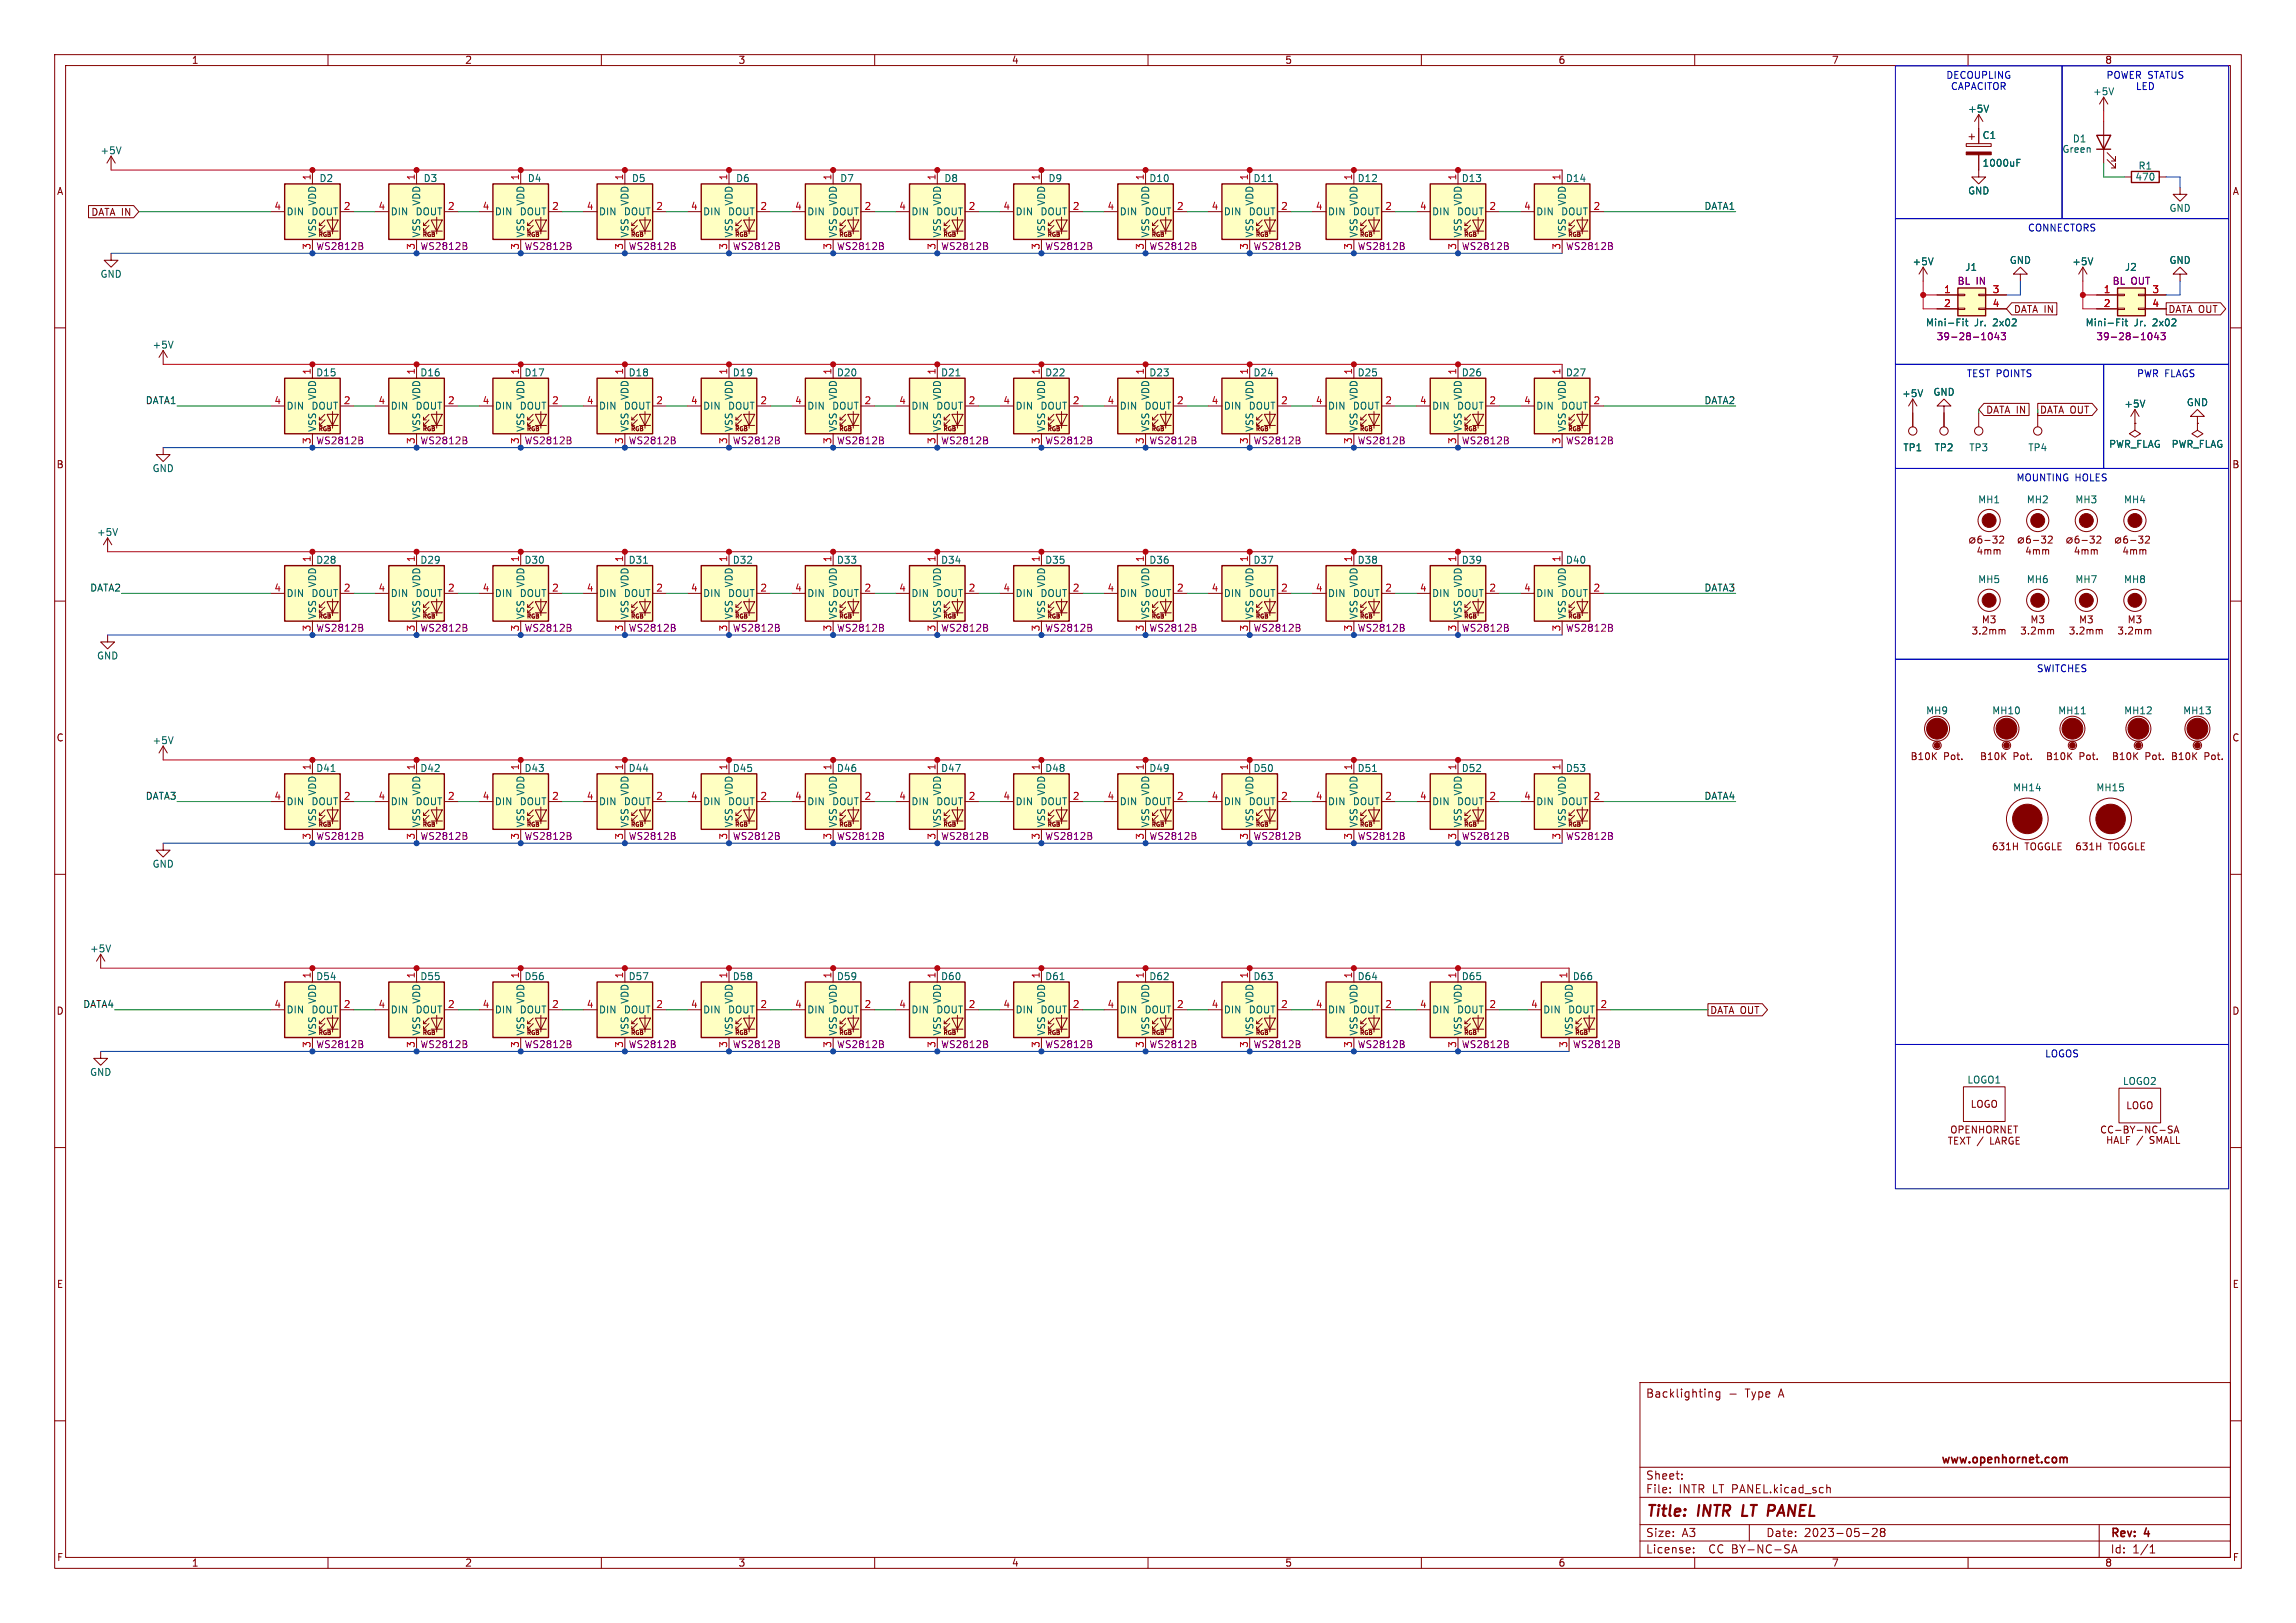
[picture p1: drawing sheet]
<svg xmlns="http://www.w3.org/2000/svg" width="420mm" height="297mm" viewBox="0 0 420 297" stroke-linecap="round" stroke-linejoin="round" font-family="sans-serif">
<defs><g id="words">
<g font-size="2.8" fill="#840000">
<text x="301" y="278">Title:</text>
<text x="310.4" y="278">INTR</text>
<text x="319.1" y="278">LT PANEL</text>
</g>
<g font-size="2.1" fill="#840000">
<text x="301" y="255.9">Backlighting</text>
<text x="319.2" y="255.9">Type</text>
<text x="325.3" y="255.9">A</text>
<text x="355" y="268.1">www.openhornet.com</text>
<text x="301" y="273.4">File:</text>
<text x="301" y="270.9">Sheet:</text>
<text x="307" y="273.4">INTR LT PANEL.kicad_sch</text>
<text x="301" y="281.4">Size:</text>
<text x="307.6" y="281.4">A3</text>
<text x="323" y="281.4">Date:</text>
<text x="329.9" y="281.4">2023-05-28</text>
<text x="386" y="281.6">Rev:</text>
<text x="392.2" y="281.6">4</text>
<text x="301" y="284.4">License:</text>
<text x="312.5" y="284.4">CC BY-NC-SA</text>
<text x="386" y="284.4">Id:</text>
<text x="390" y="284.4">1/1</text>
</g>
<g font-size="1.8" fill="#840000">
<text x="35" y="11.8">1</text>
<text x="85" y="11.8">2</text>
<text x="135" y="11.8">3</text>
<text x="185" y="11.8">4</text>
<text x="235" y="11.8">5</text>
<text x="285" y="11.8">6</text>
<text x="335" y="11.8">7</text>
<text x="385" y="11.8">8</text>
<text x="10.4" y="35.8">A</text>
<text x="408.4" y="35.8">A</text>
<text x="16.7" y="39.7">DATA IN</text>
<text x="368.3" y="57.4">DATA IN</text>
<text x="396.6" y="57.4">DATA OUT</text>
<text x="363.2" y="75.8">DATA IN</text>
<text x="10.3" y="85.8">B</text>
<text x="408.3" y="85.8">B</text>
<text x="365" y="100.7">4mm</text>
<text x="373.8" y="100.7">4mm</text>
<text x="382.7" y="100.7">4mm</text>
<text x="391.6" y="100.7">4mm</text>
<text x="10.3" y="135.8">C</text>
<text x="408.3" y="135.8">C</text>
<text x="349.4" y="139.3">B10K</text>
<text x="355.5" y="139.3">Pot.</text>
<text x="362.1" y="139.3">B10K</text>
<text x="368.2" y="139.3">Pot.</text>
<text x="374.2" y="139.3">B10K</text>
<text x="380.3" y="139.3">Pot.</text>
<text x="386.3" y="139.3">B10K</text>
<text x="392.3" y="139.3">Pot.</text>
<text x="397" y="139.3">B10K</text>
<text x="403.1" y="139.3">Pot.</text>
<text x="364.3" y="155.8">631H</text>
<text x="370.4" y="155.8">TOGGLE</text>
<text x="379.5" y="155.8">631H</text>
<text x="385.6" y="155.8">TOGGLE</text>
<text x="10.3" y="185.8">D</text>
<text x="312.7" y="185.7">DATA OUT</text>
<text x="408.3" y="185.8">D</text>
<text x="360.4" y="202.9">LOGO</text>
<text x="388.9" y="203.1">LOGO</text>
<text x="368.4" y="208.6">/</text>
<text x="384.1" y="207.6">CC-BY-NC-SA</text>
<text x="384.6" y="209.5">HALF /</text>
<text x="392.7" y="209.5">SMALL</text>
<text x="10.4" y="235.8">E</text>
<text x="408.3" y="235.8">E</text>
<text x="10.4" y="285.8">F</text>
<text x="35" y="286.8">1</text>
<text x="85" y="286.8">2</text>
<text x="135" y="286.8">3</text>
<text x="185" y="286.8">4</text>
<text x="235" y="286.8">5</text>
<text x="285" y="286.8">6</text>
<text x="335" y="286.8">7</text>
<text x="385" y="286.8">8</text>
<text x="408.4" y="285.8">F</text>
</g>
<g font-size="1.8" fill="#0000c2">
<text x="356" y="14.7">DECOUPLING</text>
<text x="356.8" y="16.7">CAPACITOR</text>
<text x="385.3" y="14.7">POWER STATUS</text>
<text x="390.6" y="16.7">LED</text>
<text x="370.9" y="42.6">CONNECTORS</text>
<text x="359.7" y="69.3">TEST POINTS</text>
<text x="390.9" y="69.3">PWR FLAGS</text>
<text x="368.8" y="88.3">MOUNTING HOLES</text>
<text x="372.5" y="123.3">SWITCHES</text>
<text x="374" y="193.7">LOGOS</text>
</g>
<g font-size="1.8" fill="#006464">
<text x="382.8" y="17.6">+5V</text>
<text x="360" y="20.8">+5V</text>
<text x="18.3" y="28.4">+5V</text>
<text x="362.6" y="25.6">C1</text>
<text x="377.2" y="28.1">Green</text>
<text x="379.1" y="26.2">D1</text>
<text x="58.4" y="33.5">D2</text>
<text x="77.4" y="33.5">D3</text>
<text x="96.5" y="33.5">D4</text>
<text x="115.5" y="33.5">D5</text>
<text x="134.6" y="33.5">D6</text>
<text x="153.6" y="33.5">D7</text>
<text x="172.7" y="33.5">D8</text>
<text x="191.7" y="33.5">D9</text>
<text x="210.2" y="33.5">D10</text>
<text x="229.2" y="33.5">D11</text>
<text x="248.3" y="33.5">D12</text>
<text x="267.3" y="33.5">D13</text>
<text x="286.4" y="33.5">D14</text>
<text x="360" y="35.8">GND</text>
<text x="362.6" y="30.7">1000uF</text>
<text x="390.6" y="33.2">470</text>
<text x="391.1" y="31.2">R1</text>
<text x="52.3" y="39.6">DIN</text>
<text x="57" y="39.6">DOUT</text>
<text x="58" y="37.7" transform="rotate(-90 58 37.7)">VDD</text>
<text x="71.4" y="39.6">DIN</text>
<text x="76" y="39.6">DOUT</text>
<text x="77" y="37.7" transform="rotate(-90 77 37.7)">VDD</text>
<text x="90.4" y="39.6">DIN</text>
<text x="95.1" y="39.6">DOUT</text>
<text x="96.1" y="37.7" transform="rotate(-90 96.1 37.7)">VDD</text>
<text x="109.5" y="39.6">DIN</text>
<text x="114.1" y="39.6">DOUT</text>
<text x="115.1" y="37.7" transform="rotate(-90 115.1 37.7)">VDD</text>
<text x="128.5" y="39.6">DIN</text>
<text x="133.2" y="39.6">DOUT</text>
<text x="134.2" y="37.7" transform="rotate(-90 134.2 37.7)">VDD</text>
<text x="147.6" y="39.6">DIN</text>
<text x="152.2" y="39.6">DOUT</text>
<text x="153.2" y="37.7" transform="rotate(-90 153.2 37.7)">VDD</text>
<text x="166.6" y="39.6">DIN</text>
<text x="171.3" y="39.6">DOUT</text>
<text x="172.3" y="37.7" transform="rotate(-90 172.3 37.7)">VDD</text>
<text x="185.7" y="39.6">DIN</text>
<text x="190.3" y="39.6">DOUT</text>
<text x="191.3" y="37.7" transform="rotate(-90 191.3 37.7)">VDD</text>
<text x="204.7" y="39.6">DIN</text>
<text x="209.4" y="39.6">DOUT</text>
<text x="210.4" y="37.7" transform="rotate(-90 210.4 37.7)">VDD</text>
<text x="223.8" y="39.6">DIN</text>
<text x="228.4" y="39.6">DOUT</text>
<text x="229.4" y="37.7" transform="rotate(-90 229.4 37.7)">VDD</text>
<text x="242.8" y="39.6">DIN</text>
<text x="247.5" y="39.6">DOUT</text>
<text x="248.5" y="37.7" transform="rotate(-90 248.5 37.7)">VDD</text>
<text x="261.9" y="39.6">DIN</text>
<text x="266.5" y="39.6">DOUT</text>
<text x="267.5" y="37.7" transform="rotate(-90 267.5 37.7)">VDD</text>
<text x="280.9" y="39.6">DIN</text>
<text x="285.5" y="39.6">DOUT</text>
<text x="286.6" y="37.7" transform="rotate(-90 286.6 37.7)">VDD</text>
<text x="396.8" y="38.9">GND</text>
<text x="58" y="43.6" transform="rotate(-90 58 43.6)">VSS</text>
<text x="77" y="43.6" transform="rotate(-90 77 43.6)">VSS</text>
<text x="96.1" y="43.6" transform="rotate(-90 96.1 43.6)">VSS</text>
<text x="115.1" y="43.6" transform="rotate(-90 115.1 43.6)">VSS</text>
<text x="134.2" y="43.6" transform="rotate(-90 134.2 43.6)">VSS</text>
<text x="153.2" y="43.6" transform="rotate(-90 153.2 43.6)">VSS</text>
<text x="172.3" y="43.6" transform="rotate(-90 172.3 43.6)">VSS</text>
<text x="191.3" y="43.6" transform="rotate(-90 191.3 43.6)">VSS</text>
<text x="210.4" y="43.6" transform="rotate(-90 210.4 43.6)">VSS</text>
<text x="229.4" y="43.6" transform="rotate(-90 229.4 43.6)">VSS</text>
<text x="248.5" y="43.6" transform="rotate(-90 248.5 43.6)">VSS</text>
<text x="267.5" y="43.6" transform="rotate(-90 267.5 43.6)">VSS</text>
<text x="286.6" y="43.6" transform="rotate(-90 286.6 43.6)">VSS</text>
<text x="18.3" y="51">GND</text>
<text x="349.8" y="48.7">+5V</text>
<text x="359.4" y="49.7">J1</text>
<text x="367.6" y="48.5">GND</text>
<text x="379" y="48.7">+5V</text>
<text x="388.6" y="49.7">J2</text>
<text x="396.8" y="48.5">GND</text>
<text x="352.2" y="59.9">Mini-Fit</text>
<text x="361.1" y="59.9">Jr.</text>
<text x="364.6" y="59.9">2x02</text>
<text x="381.4" y="59.9">Mini-Fit</text>
<text x="390.3" y="59.9">Jr.</text>
<text x="393.8" y="59.9">2x02</text>
<text x="27.8" y="63.9">+5V</text>
<text x="57.8" y="69">D15</text>
<text x="76.8" y="69">D16</text>
<text x="95.9" y="69">D17</text>
<text x="114.9" y="69">D18</text>
<text x="134" y="69">D19</text>
<text x="153" y="69">D20</text>
<text x="172.1" y="69">D21</text>
<text x="191.1" y="69">D22</text>
<text x="210.2" y="69">D23</text>
<text x="229.2" y="69">D24</text>
<text x="248.3" y="69">D25</text>
<text x="267.3" y="69">D26</text>
<text x="286.4" y="69">D27</text>
<text x="52.3" y="75.1">DIN</text>
<text x="57" y="75.1">DOUT</text>
<text x="58" y="73.2" transform="rotate(-90 58 73.2)">VDD</text>
<text x="71.4" y="75.1">DIN</text>
<text x="76" y="75.1">DOUT</text>
<text x="77" y="73.2" transform="rotate(-90 77 73.2)">VDD</text>
<text x="90.4" y="75.1">DIN</text>
<text x="95.1" y="75.1">DOUT</text>
<text x="96.1" y="73.2" transform="rotate(-90 96.1 73.2)">VDD</text>
<text x="109.5" y="75.1">DIN</text>
<text x="114.1" y="75.1">DOUT</text>
<text x="115.1" y="73.2" transform="rotate(-90 115.1 73.2)">VDD</text>
<text x="128.5" y="75.1">DIN</text>
<text x="133.2" y="75.1">DOUT</text>
<text x="134.2" y="73.2" transform="rotate(-90 134.2 73.2)">VDD</text>
<text x="147.6" y="75.1">DIN</text>
<text x="152.2" y="75.1">DOUT</text>
<text x="153.2" y="73.2" transform="rotate(-90 153.2 73.2)">VDD</text>
<text x="166.6" y="75.1">DIN</text>
<text x="171.3" y="75.1">DOUT</text>
<text x="172.3" y="73.2" transform="rotate(-90 172.3 73.2)">VDD</text>
<text x="185.7" y="75.1">DIN</text>
<text x="190.3" y="75.1">DOUT</text>
<text x="191.3" y="73.2" transform="rotate(-90 191.3 73.2)">VDD</text>
<text x="204.7" y="75.1">DIN</text>
<text x="209.4" y="75.1">DOUT</text>
<text x="210.4" y="73.2" transform="rotate(-90 210.4 73.2)">VDD</text>
<text x="223.8" y="75.1">DIN</text>
<text x="228.4" y="75.1">DOUT</text>
<text x="229.4" y="73.2" transform="rotate(-90 229.4 73.2)">VDD</text>
<text x="242.8" y="75.1">DIN</text>
<text x="247.5" y="75.1">DOUT</text>
<text x="248.5" y="73.2" transform="rotate(-90 248.5 73.2)">VDD</text>
<text x="261.9" y="75.1">DIN</text>
<text x="266.5" y="75.1">DOUT</text>
<text x="267.5" y="73.2" transform="rotate(-90 267.5 73.2)">VDD</text>
<text x="280.9" y="75.1">DIN</text>
<text x="285.5" y="75.1">DOUT</text>
<text x="286.6" y="73.2" transform="rotate(-90 286.6 73.2)">VDD</text>
<text x="347.9" y="72.8">+5V</text>
<text x="353.6" y="72.6">GND</text>
<text x="388.5" y="74.7">+5V</text>
<text x="400" y="74.5">GND</text>
<text x="58" y="79.1" transform="rotate(-90 58 79.1)">VSS</text>
<text x="77" y="79.1" transform="rotate(-90 77 79.1)">VSS</text>
<text x="96.1" y="79.1" transform="rotate(-90 96.1 79.1)">VSS</text>
<text x="115.1" y="79.1" transform="rotate(-90 115.1 79.1)">VSS</text>
<text x="134.2" y="79.1" transform="rotate(-90 134.2 79.1)">VSS</text>
<text x="153.2" y="79.1" transform="rotate(-90 153.2 79.1)">VSS</text>
<text x="172.3" y="79.1" transform="rotate(-90 172.3 79.1)">VSS</text>
<text x="191.3" y="79.1" transform="rotate(-90 191.3 79.1)">VSS</text>
<text x="210.4" y="79.1" transform="rotate(-90 210.4 79.1)">VSS</text>
<text x="229.4" y="79.1" transform="rotate(-90 229.4 79.1)">VSS</text>
<text x="248.5" y="79.1" transform="rotate(-90 248.5 79.1)">VSS</text>
<text x="267.5" y="79.1" transform="rotate(-90 267.5 79.1)">VSS</text>
<text x="286.6" y="79.1" transform="rotate(-90 286.6 79.1)">VSS</text>
<text x="348.1" y="82.7">TP1</text>
<text x="353.8" y="82.7">TP2</text>
<text x="360.2" y="82.7">TP3</text>
<text x="371" y="82.7">TP4</text>
<text x="385.7" y="82.1">PWR_FLAG</text>
<text x="397.2" y="82.1">PWR_FLAG</text>
<text x="27.8" y="86.6">GND</text>
<text x="361.8" y="92.3">MH1</text>
<text x="370.7" y="92.3">MH2</text>
<text x="379.6" y="92.3">MH3</text>
<text x="388.5" y="92.3">MH4</text>
<text x="17.7" y="98.2">+5V</text>
<text x="57.8" y="103.3">D28</text>
<text x="58" y="107.5" transform="rotate(-90 58 107.5)">VDD</text>
<text x="76.8" y="103.3">D29</text>
<text x="77" y="107.5" transform="rotate(-90 77 107.5)">VDD</text>
<text x="95.9" y="103.3">D30</text>
<text x="96.1" y="107.5" transform="rotate(-90 96.1 107.5)">VDD</text>
<text x="114.9" y="103.3">D31</text>
<text x="115.1" y="107.5" transform="rotate(-90 115.1 107.5)">VDD</text>
<text x="134" y="103.3">D32</text>
<text x="134.2" y="107.5" transform="rotate(-90 134.2 107.5)">VDD</text>
<text x="153" y="103.3">D33</text>
<text x="153.2" y="107.5" transform="rotate(-90 153.2 107.5)">VDD</text>
<text x="172.1" y="103.3">D34</text>
<text x="172.3" y="107.5" transform="rotate(-90 172.3 107.5)">VDD</text>
<text x="191.1" y="103.3">D35</text>
<text x="191.3" y="107.5" transform="rotate(-90 191.3 107.5)">VDD</text>
<text x="210.2" y="103.3">D36</text>
<text x="210.4" y="107.5" transform="rotate(-90 210.4 107.5)">VDD</text>
<text x="229.2" y="103.3">D37</text>
<text x="229.4" y="107.5" transform="rotate(-90 229.4 107.5)">VDD</text>
<text x="248.3" y="103.3">D38</text>
<text x="248.5" y="107.5" transform="rotate(-90 248.5 107.5)">VDD</text>
<text x="267.3" y="103.3">D39</text>
<text x="267.5" y="107.5" transform="rotate(-90 267.5 107.5)">VDD</text>
<text x="286.4" y="103.3">D40</text>
<text x="286.6" y="107.5" transform="rotate(-90 286.6 107.5)">VDD</text>
<text x="361.8" y="106.9">MH5</text>
<text x="370.7" y="106.9">MH6</text>
<text x="379.6" y="106.9">MH7</text>
<text x="388.5" y="106.9">MH8</text>
<text x="52.3" y="109.4">DIN</text>
<text x="57" y="109.4">DOUT</text>
<text x="58" y="113.4" transform="rotate(-90 58 113.4)">VSS</text>
<text x="71.4" y="109.4">DIN</text>
<text x="76" y="109.4">DOUT</text>
<text x="77" y="113.4" transform="rotate(-90 77 113.4)">VSS</text>
<text x="90.4" y="109.4">DIN</text>
<text x="95.1" y="109.4">DOUT</text>
<text x="96.1" y="113.4" transform="rotate(-90 96.1 113.4)">VSS</text>
<text x="109.5" y="109.4">DIN</text>
<text x="114.1" y="109.4">DOUT</text>
<text x="115.1" y="113.4" transform="rotate(-90 115.1 113.4)">VSS</text>
<text x="128.5" y="109.4">DIN</text>
<text x="133.2" y="109.4">DOUT</text>
<text x="134.2" y="113.4" transform="rotate(-90 134.2 113.4)">VSS</text>
<text x="147.6" y="109.4">DIN</text>
<text x="152.2" y="109.4">DOUT</text>
<text x="153.2" y="113.4" transform="rotate(-90 153.2 113.4)">VSS</text>
<text x="166.6" y="109.4">DIN</text>
<text x="171.3" y="109.4">DOUT</text>
<text x="172.3" y="113.4" transform="rotate(-90 172.3 113.4)">VSS</text>
<text x="185.7" y="109.4">DIN</text>
<text x="190.3" y="109.4">DOUT</text>
<text x="191.3" y="113.4" transform="rotate(-90 191.3 113.4)">VSS</text>
<text x="204.7" y="109.4">DIN</text>
<text x="209.4" y="109.4">DOUT</text>
<text x="210.4" y="113.4" transform="rotate(-90 210.4 113.4)">VSS</text>
<text x="223.8" y="109.4">DIN</text>
<text x="228.4" y="109.4">DOUT</text>
<text x="229.4" y="113.4" transform="rotate(-90 229.4 113.4)">VSS</text>
<text x="242.8" y="109.4">DIN</text>
<text x="247.5" y="109.4">DOUT</text>
<text x="248.5" y="113.4" transform="rotate(-90 248.5 113.4)">VSS</text>
<text x="261.9" y="109.4">DIN</text>
<text x="266.5" y="109.4">DOUT</text>
<text x="267.5" y="113.4" transform="rotate(-90 267.5 113.4)">VSS</text>
<text x="280.9" y="109.4">DIN</text>
<text x="285.5" y="109.4">DOUT</text>
<text x="286.6" y="113.4" transform="rotate(-90 286.6 113.4)">VSS</text>
<text x="17.7" y="120.8">GND</text>
<text x="352.3" y="130.9">MH9</text>
<text x="364.4" y="130.9">MH10</text>
<text x="376.4" y="130.9">MH11</text>
<text x="388.5" y="130.9">MH12</text>
<text x="399.3" y="130.9">MH13</text>
<text x="27.8" y="136.3">+5V</text>
<text x="57.8" y="141.4">D41</text>
<text x="76.8" y="141.4">D42</text>
<text x="95.9" y="141.4">D43</text>
<text x="114.9" y="141.4">D44</text>
<text x="134" y="141.4">D45</text>
<text x="153" y="141.4">D46</text>
<text x="172.1" y="141.4">D47</text>
<text x="191.1" y="141.4">D48</text>
<text x="210.2" y="141.4">D49</text>
<text x="229.2" y="141.4">D50</text>
<text x="248.3" y="141.4">D51</text>
<text x="267.3" y="141.4">D52</text>
<text x="286.4" y="141.4">D53</text>
<text x="52.3" y="147.5">DIN</text>
<text x="57" y="147.5">DOUT</text>
<text x="58" y="145.6" transform="rotate(-90 58 145.6)">VDD</text>
<text x="71.4" y="147.5">DIN</text>
<text x="76" y="147.5">DOUT</text>
<text x="77" y="145.6" transform="rotate(-90 77 145.6)">VDD</text>
<text x="90.4" y="147.5">DIN</text>
<text x="95.1" y="147.5">DOUT</text>
<text x="96.1" y="145.6" transform="rotate(-90 96.1 145.6)">VDD</text>
<text x="109.5" y="147.5">DIN</text>
<text x="114.1" y="147.5">DOUT</text>
<text x="115.1" y="145.6" transform="rotate(-90 115.1 145.6)">VDD</text>
<text x="128.5" y="147.5">DIN</text>
<text x="133.2" y="147.5">DOUT</text>
<text x="134.2" y="145.6" transform="rotate(-90 134.2 145.6)">VDD</text>
<text x="147.6" y="147.5">DIN</text>
<text x="152.2" y="147.5">DOUT</text>
<text x="153.2" y="145.6" transform="rotate(-90 153.2 145.6)">VDD</text>
<text x="166.6" y="147.5">DIN</text>
<text x="171.3" y="147.5">DOUT</text>
<text x="172.3" y="145.6" transform="rotate(-90 172.3 145.6)">VDD</text>
<text x="185.7" y="147.5">DIN</text>
<text x="190.3" y="147.5">DOUT</text>
<text x="191.3" y="145.6" transform="rotate(-90 191.3 145.6)">VDD</text>
<text x="204.7" y="147.5">DIN</text>
<text x="209.4" y="147.5">DOUT</text>
<text x="210.4" y="145.6" transform="rotate(-90 210.4 145.6)">VDD</text>
<text x="223.8" y="147.5">DIN</text>
<text x="228.4" y="147.5">DOUT</text>
<text x="229.4" y="145.6" transform="rotate(-90 229.4 145.6)">VDD</text>
<text x="242.8" y="147.5">DIN</text>
<text x="247.5" y="147.5">DOUT</text>
<text x="248.5" y="145.6" transform="rotate(-90 248.5 145.6)">VDD</text>
<text x="261.9" y="147.5">DIN</text>
<text x="266.5" y="147.5">DOUT</text>
<text x="267.5" y="145.6" transform="rotate(-90 267.5 145.6)">VDD</text>
<text x="280.9" y="147.5">DIN</text>
<text x="285.5" y="147.5">DOUT</text>
<text x="286.6" y="145.6" transform="rotate(-90 286.6 145.6)">VDD</text>
<text x="368.2" y="145">MH14</text>
<text x="383.4" y="145">MH15</text>
<text x="58" y="151.5" transform="rotate(-90 58 151.5)">VSS</text>
<text x="77" y="151.5" transform="rotate(-90 77 151.5)">VSS</text>
<text x="96.1" y="151.5" transform="rotate(-90 96.1 151.5)">VSS</text>
<text x="115.1" y="151.5" transform="rotate(-90 115.1 151.5)">VSS</text>
<text x="134.2" y="151.5" transform="rotate(-90 134.2 151.5)">VSS</text>
<text x="153.2" y="151.5" transform="rotate(-90 153.2 151.5)">VSS</text>
<text x="172.3" y="151.5" transform="rotate(-90 172.3 151.5)">VSS</text>
<text x="191.3" y="151.5" transform="rotate(-90 191.3 151.5)">VSS</text>
<text x="210.4" y="151.5" transform="rotate(-90 210.4 151.5)">VSS</text>
<text x="229.4" y="151.5" transform="rotate(-90 229.4 151.5)">VSS</text>
<text x="248.5" y="151.5" transform="rotate(-90 248.5 151.5)">VSS</text>
<text x="267.5" y="151.5" transform="rotate(-90 267.5 151.5)">VSS</text>
<text x="286.6" y="151.5" transform="rotate(-90 286.6 151.5)">VSS</text>
<text x="27.8" y="158.9">GND</text>
<text x="16.4" y="174.4">+5V</text>
<text x="57.8" y="179.5">D54</text>
<text x="76.8" y="179.5">D55</text>
<text x="95.9" y="179.5">D56</text>
<text x="114.9" y="179.5">D57</text>
<text x="134" y="179.5">D58</text>
<text x="153" y="179.5">D59</text>
<text x="172.1" y="179.5">D60</text>
<text x="191.1" y="179.5">D61</text>
<text x="210.2" y="179.5">D62</text>
<text x="229.2" y="179.5">D63</text>
<text x="248.3" y="179.5">D64</text>
<text x="267.3" y="179.5">D65</text>
<text x="287.7" y="179.5">D66</text>
<text x="52.3" y="185.6">DIN</text>
<text x="57" y="185.6">DOUT</text>
<text x="58" y="183.7" transform="rotate(-90 58 183.7)">VDD</text>
<text x="71.4" y="185.6">DIN</text>
<text x="76" y="185.6">DOUT</text>
<text x="77" y="183.7" transform="rotate(-90 77 183.7)">VDD</text>
<text x="90.4" y="185.6">DIN</text>
<text x="95.1" y="185.6">DOUT</text>
<text x="96.1" y="183.7" transform="rotate(-90 96.1 183.7)">VDD</text>
<text x="109.5" y="185.6">DIN</text>
<text x="114.1" y="185.6">DOUT</text>
<text x="115.1" y="183.7" transform="rotate(-90 115.1 183.7)">VDD</text>
<text x="128.5" y="185.6">DIN</text>
<text x="133.2" y="185.6">DOUT</text>
<text x="134.2" y="183.7" transform="rotate(-90 134.2 183.7)">VDD</text>
<text x="147.6" y="185.6">DIN</text>
<text x="152.2" y="185.6">DOUT</text>
<text x="153.2" y="183.7" transform="rotate(-90 153.2 183.7)">VDD</text>
<text x="166.6" y="185.6">DIN</text>
<text x="171.3" y="185.6">DOUT</text>
<text x="172.3" y="183.7" transform="rotate(-90 172.3 183.7)">VDD</text>
<text x="185.7" y="185.6">DIN</text>
<text x="190.3" y="185.6">DOUT</text>
<text x="191.3" y="183.7" transform="rotate(-90 191.3 183.7)">VDD</text>
<text x="204.7" y="185.6">DIN</text>
<text x="209.4" y="185.6">DOUT</text>
<text x="210.4" y="183.7" transform="rotate(-90 210.4 183.7)">VDD</text>
<text x="223.8" y="185.6">DIN</text>
<text x="228.4" y="185.6">DOUT</text>
<text x="229.4" y="183.7" transform="rotate(-90 229.4 183.7)">VDD</text>
<text x="242.8" y="185.6">DIN</text>
<text x="247.5" y="185.6">DOUT</text>
<text x="248.5" y="183.7" transform="rotate(-90 248.5 183.7)">VDD</text>
<text x="261.9" y="185.6">DIN</text>
<text x="266.5" y="185.6">DOUT</text>
<text x="267.5" y="183.7" transform="rotate(-90 267.5 183.7)">VDD</text>
<text x="282.2" y="185.6">DIN</text>
<text x="286.8" y="185.6">DOUT</text>
<text x="287.8" y="183.7" transform="rotate(-90 287.8 183.7)">VDD</text>
<text x="58" y="189.6" transform="rotate(-90 58 189.6)">VSS</text>
<text x="77" y="189.6" transform="rotate(-90 77 189.6)">VSS</text>
<text x="96.1" y="189.6" transform="rotate(-90 96.1 189.6)">VSS</text>
<text x="115.1" y="189.6" transform="rotate(-90 115.1 189.6)">VSS</text>
<text x="134.2" y="189.6" transform="rotate(-90 134.2 189.6)">VSS</text>
<text x="153.2" y="189.6" transform="rotate(-90 153.2 189.6)">VSS</text>
<text x="172.3" y="189.6" transform="rotate(-90 172.3 189.6)">VSS</text>
<text x="191.3" y="189.6" transform="rotate(-90 191.3 189.6)">VSS</text>
<text x="210.4" y="189.6" transform="rotate(-90 210.4 189.6)">VSS</text>
<text x="229.4" y="189.6" transform="rotate(-90 229.4 189.6)">VSS</text>
<text x="248.5" y="189.6" transform="rotate(-90 248.5 189.6)">VSS</text>
<text x="267.5" y="189.6" transform="rotate(-90 267.5 189.6)">VSS</text>
<text x="287.8" y="189.6" transform="rotate(-90 287.8 189.6)">VSS</text>
<text x="16.4" y="197">GND</text>
<text x="359.8" y="198.4">LOGO1</text>
<text x="388.3" y="198.7">LOGO2</text>
</g>
<g font-size="1.8" fill="#a90000">
<text x="56.9" y="33.1" transform="rotate(-90 56.9 33.1)">1</text>
<text x="75.9" y="33.1" transform="rotate(-90 75.9 33.1)">1</text>
<text x="95" y="33.1" transform="rotate(-90 95 33.1)">1</text>
<text x="114" y="33.1" transform="rotate(-90 114 33.1)">1</text>
<text x="133.1" y="33.1" transform="rotate(-90 133.1 33.1)">1</text>
<text x="152.1" y="33.1" transform="rotate(-90 152.1 33.1)">1</text>
<text x="171.2" y="33.1" transform="rotate(-90 171.2 33.1)">1</text>
<text x="190.2" y="33.1" transform="rotate(-90 190.2 33.1)">1</text>
<text x="209.3" y="33.1" transform="rotate(-90 209.3 33.1)">1</text>
<text x="228.3" y="33.1" transform="rotate(-90 228.3 33.1)">1</text>
<text x="247.4" y="33.1" transform="rotate(-90 247.4 33.1)">1</text>
<text x="266.4" y="33.1" transform="rotate(-90 266.4 33.1)">1</text>
<text x="285.5" y="33.1" transform="rotate(-90 285.5 33.1)">1</text>
<text x="50.1" y="38.5">4</text>
<text x="62.8" y="38.5">2</text>
<text x="69.2" y="38.5">4</text>
<text x="81.9" y="38.5">2</text>
<text x="88.2" y="38.5">4</text>
<text x="100.9" y="38.5">2</text>
<text x="107.3" y="38.5">4</text>
<text x="120" y="38.5">2</text>
<text x="126.3" y="38.5">4</text>
<text x="139" y="38.5">2</text>
<text x="145.4" y="38.5">4</text>
<text x="158.1" y="38.5">2</text>
<text x="164.4" y="38.5">4</text>
<text x="177.1" y="38.5">2</text>
<text x="183.5" y="38.5">4</text>
<text x="196.2" y="38.5">2</text>
<text x="202.5" y="38.5">4</text>
<text x="215.2" y="38.5">2</text>
<text x="221.6" y="38.5">4</text>
<text x="234.3" y="38.5">2</text>
<text x="240.6" y="38.5">4</text>
<text x="253.3" y="38.5">2</text>
<text x="259.7" y="38.5">4</text>
<text x="272.4" y="38.5">2</text>
<text x="278.7" y="38.5">4</text>
<text x="291.4" y="38.5">2</text>
<text x="56.9" y="45.8" transform="rotate(-90 56.9 45.8)">3</text>
<text x="75.9" y="45.8" transform="rotate(-90 75.9 45.8)">3</text>
<text x="95" y="45.8" transform="rotate(-90 95 45.8)">3</text>
<text x="114" y="45.8" transform="rotate(-90 114 45.8)">3</text>
<text x="133.1" y="45.8" transform="rotate(-90 133.1 45.8)">3</text>
<text x="152.1" y="45.8" transform="rotate(-90 152.1 45.8)">3</text>
<text x="171.2" y="45.8" transform="rotate(-90 171.2 45.8)">3</text>
<text x="190.2" y="45.8" transform="rotate(-90 190.2 45.8)">3</text>
<text x="209.3" y="45.8" transform="rotate(-90 209.3 45.8)">3</text>
<text x="228.3" y="45.8" transform="rotate(-90 228.3 45.8)">3</text>
<text x="247.4" y="45.8" transform="rotate(-90 247.4 45.8)">3</text>
<text x="266.4" y="45.8" transform="rotate(-90 266.4 45.8)">3</text>
<text x="285.5" y="45.8" transform="rotate(-90 285.5 45.8)">3</text>
<text x="355.6" y="53.7">1</text>
<text x="364.5" y="53.7">3</text>
<text x="384.8" y="53.7">1</text>
<text x="393.7" y="53.7">3</text>
<text x="355.6" y="56.3">2</text>
<text x="364.5" y="56.3">4</text>
<text x="384.8" y="56.3">2</text>
<text x="393.7" y="56.3">4</text>
<text x="56.9" y="68.6" transform="rotate(-90 56.9 68.6)">1</text>
<text x="75.9" y="68.6" transform="rotate(-90 75.9 68.6)">1</text>
<text x="95" y="68.6" transform="rotate(-90 95 68.6)">1</text>
<text x="114" y="68.6" transform="rotate(-90 114 68.6)">1</text>
<text x="133.1" y="68.6" transform="rotate(-90 133.1 68.6)">1</text>
<text x="152.1" y="68.6" transform="rotate(-90 152.1 68.6)">1</text>
<text x="171.2" y="68.6" transform="rotate(-90 171.2 68.6)">1</text>
<text x="190.2" y="68.6" transform="rotate(-90 190.2 68.6)">1</text>
<text x="209.3" y="68.6" transform="rotate(-90 209.3 68.6)">1</text>
<text x="228.3" y="68.6" transform="rotate(-90 228.3 68.6)">1</text>
<text x="247.4" y="68.6" transform="rotate(-90 247.4 68.6)">1</text>
<text x="266.4" y="68.6" transform="rotate(-90 266.4 68.6)">1</text>
<text x="285.5" y="68.6" transform="rotate(-90 285.5 68.6)">1</text>
<text x="50.1" y="74">4</text>
<text x="62.8" y="74">2</text>
<text x="69.2" y="74">4</text>
<text x="81.9" y="74">2</text>
<text x="88.2" y="74">4</text>
<text x="100.9" y="74">2</text>
<text x="107.3" y="74">4</text>
<text x="120" y="74">2</text>
<text x="126.3" y="74">4</text>
<text x="139" y="74">2</text>
<text x="145.4" y="74">4</text>
<text x="158.1" y="74">2</text>
<text x="164.4" y="74">4</text>
<text x="177.1" y="74">2</text>
<text x="183.5" y="74">4</text>
<text x="196.2" y="74">2</text>
<text x="202.5" y="74">4</text>
<text x="215.2" y="74">2</text>
<text x="221.6" y="74">4</text>
<text x="234.3" y="74">2</text>
<text x="240.6" y="74">4</text>
<text x="253.3" y="74">2</text>
<text x="259.7" y="74">4</text>
<text x="272.4" y="74">2</text>
<text x="278.7" y="74">4</text>
<text x="291.4" y="74">2</text>
<text x="56.9" y="81.3" transform="rotate(-90 56.9 81.3)">3</text>
<text x="75.9" y="81.3" transform="rotate(-90 75.9 81.3)">3</text>
<text x="95" y="81.3" transform="rotate(-90 95 81.3)">3</text>
<text x="114" y="81.3" transform="rotate(-90 114 81.3)">3</text>
<text x="133.1" y="81.3" transform="rotate(-90 133.1 81.3)">3</text>
<text x="152.1" y="81.3" transform="rotate(-90 152.1 81.3)">3</text>
<text x="171.2" y="81.3" transform="rotate(-90 171.2 81.3)">3</text>
<text x="190.2" y="81.3" transform="rotate(-90 190.2 81.3)">3</text>
<text x="209.3" y="81.3" transform="rotate(-90 209.3 81.3)">3</text>
<text x="228.3" y="81.3" transform="rotate(-90 228.3 81.3)">3</text>
<text x="247.4" y="81.3" transform="rotate(-90 247.4 81.3)">3</text>
<text x="266.4" y="81.3" transform="rotate(-90 266.4 81.3)">3</text>
<text x="285.5" y="81.3" transform="rotate(-90 285.5 81.3)">3</text>
<text x="56.9" y="102.9" transform="rotate(-90 56.9 102.9)">1</text>
<text x="75.9" y="102.9" transform="rotate(-90 75.9 102.9)">1</text>
<text x="95" y="102.9" transform="rotate(-90 95 102.9)">1</text>
<text x="114" y="102.9" transform="rotate(-90 114 102.9)">1</text>
<text x="133.1" y="102.9" transform="rotate(-90 133.1 102.9)">1</text>
<text x="152.1" y="102.9" transform="rotate(-90 152.1 102.9)">1</text>
<text x="171.2" y="102.9" transform="rotate(-90 171.2 102.9)">1</text>
<text x="190.2" y="102.9" transform="rotate(-90 190.2 102.9)">1</text>
<text x="209.3" y="102.9" transform="rotate(-90 209.3 102.9)">1</text>
<text x="228.3" y="102.9" transform="rotate(-90 228.3 102.9)">1</text>
<text x="247.4" y="102.9" transform="rotate(-90 247.4 102.9)">1</text>
<text x="266.4" y="102.9" transform="rotate(-90 266.4 102.9)">1</text>
<text x="285.5" y="102.9" transform="rotate(-90 285.5 102.9)">1</text>
<text x="50.1" y="108.3">4</text>
<text x="62.8" y="108.3">2</text>
<text x="69.2" y="108.3">4</text>
<text x="81.9" y="108.3">2</text>
<text x="88.2" y="108.3">4</text>
<text x="100.9" y="108.3">2</text>
<text x="107.3" y="108.3">4</text>
<text x="120" y="108.3">2</text>
<text x="126.3" y="108.3">4</text>
<text x="139" y="108.3">2</text>
<text x="145.4" y="108.3">4</text>
<text x="158.1" y="108.3">2</text>
<text x="164.4" y="108.3">4</text>
<text x="177.1" y="108.3">2</text>
<text x="183.5" y="108.3">4</text>
<text x="196.2" y="108.3">2</text>
<text x="202.5" y="108.3">4</text>
<text x="215.2" y="108.3">2</text>
<text x="221.6" y="108.3">4</text>
<text x="234.3" y="108.3">2</text>
<text x="240.6" y="108.3">4</text>
<text x="253.3" y="108.3">2</text>
<text x="259.7" y="108.3">4</text>
<text x="272.4" y="108.3">2</text>
<text x="278.7" y="108.3">4</text>
<text x="291.4" y="108.3">2</text>
<text x="56.9" y="115.6" transform="rotate(-90 56.9 115.6)">3</text>
<text x="75.9" y="115.6" transform="rotate(-90 75.9 115.6)">3</text>
<text x="95" y="115.6" transform="rotate(-90 95 115.6)">3</text>
<text x="114" y="115.6" transform="rotate(-90 114 115.6)">3</text>
<text x="133.1" y="115.6" transform="rotate(-90 133.1 115.6)">3</text>
<text x="152.1" y="115.6" transform="rotate(-90 152.1 115.6)">3</text>
<text x="171.2" y="115.6" transform="rotate(-90 171.2 115.6)">3</text>
<text x="190.2" y="115.6" transform="rotate(-90 190.2 115.6)">3</text>
<text x="209.3" y="115.6" transform="rotate(-90 209.3 115.6)">3</text>
<text x="228.3" y="115.6" transform="rotate(-90 228.3 115.6)">3</text>
<text x="247.4" y="115.6" transform="rotate(-90 247.4 115.6)">3</text>
<text x="266.4" y="115.6" transform="rotate(-90 266.4 115.6)">3</text>
<text x="285.5" y="115.6" transform="rotate(-90 285.5 115.6)">3</text>
<text x="56.9" y="141" transform="rotate(-90 56.9 141)">1</text>
<text x="75.9" y="141" transform="rotate(-90 75.9 141)">1</text>
<text x="95" y="141" transform="rotate(-90 95 141)">1</text>
<text x="114" y="141" transform="rotate(-90 114 141)">1</text>
<text x="133.1" y="141" transform="rotate(-90 133.1 141)">1</text>
<text x="152.1" y="141" transform="rotate(-90 152.1 141)">1</text>
<text x="171.2" y="141" transform="rotate(-90 171.2 141)">1</text>
<text x="190.2" y="141" transform="rotate(-90 190.2 141)">1</text>
<text x="209.3" y="141" transform="rotate(-90 209.3 141)">1</text>
<text x="228.3" y="141" transform="rotate(-90 228.3 141)">1</text>
<text x="247.4" y="141" transform="rotate(-90 247.4 141)">1</text>
<text x="266.4" y="141" transform="rotate(-90 266.4 141)">1</text>
<text x="285.5" y="141" transform="rotate(-90 285.5 141)">1</text>
<text x="50.1" y="146.4">4</text>
<text x="62.8" y="146.4">2</text>
<text x="69.2" y="146.4">4</text>
<text x="81.9" y="146.4">2</text>
<text x="88.2" y="146.4">4</text>
<text x="100.9" y="146.4">2</text>
<text x="107.3" y="146.4">4</text>
<text x="120" y="146.4">2</text>
<text x="126.3" y="146.4">4</text>
<text x="139" y="146.4">2</text>
<text x="145.4" y="146.4">4</text>
<text x="158.1" y="146.4">2</text>
<text x="164.4" y="146.4">4</text>
<text x="177.1" y="146.4">2</text>
<text x="183.5" y="146.4">4</text>
<text x="196.2" y="146.4">2</text>
<text x="202.5" y="146.4">4</text>
<text x="215.2" y="146.4">2</text>
<text x="221.6" y="146.4">4</text>
<text x="234.3" y="146.4">2</text>
<text x="240.6" y="146.4">4</text>
<text x="253.3" y="146.4">2</text>
<text x="259.7" y="146.4">4</text>
<text x="272.4" y="146.4">2</text>
<text x="278.7" y="146.4">4</text>
<text x="291.4" y="146.4">2</text>
<text x="56.9" y="153.7" transform="rotate(-90 56.9 153.7)">3</text>
<text x="75.9" y="153.7" transform="rotate(-90 75.9 153.7)">3</text>
<text x="95" y="153.7" transform="rotate(-90 95 153.7)">3</text>
<text x="114" y="153.7" transform="rotate(-90 114 153.7)">3</text>
<text x="133.1" y="153.7" transform="rotate(-90 133.1 153.7)">3</text>
<text x="152.1" y="153.7" transform="rotate(-90 152.1 153.7)">3</text>
<text x="171.2" y="153.7" transform="rotate(-90 171.2 153.7)">3</text>
<text x="190.2" y="153.7" transform="rotate(-90 190.2 153.7)">3</text>
<text x="209.3" y="153.7" transform="rotate(-90 209.3 153.7)">3</text>
<text x="228.3" y="153.7" transform="rotate(-90 228.3 153.7)">3</text>
<text x="247.4" y="153.7" transform="rotate(-90 247.4 153.7)">3</text>
<text x="266.4" y="153.7" transform="rotate(-90 266.4 153.7)">3</text>
<text x="285.5" y="153.7" transform="rotate(-90 285.5 153.7)">3</text>
<text x="56.9" y="179.1" transform="rotate(-90 56.9 179.1)">1</text>
<text x="75.9" y="179.1" transform="rotate(-90 75.9 179.1)">1</text>
<text x="95" y="179.1" transform="rotate(-90 95 179.1)">1</text>
<text x="114" y="179.1" transform="rotate(-90 114 179.1)">1</text>
<text x="133.1" y="179.1" transform="rotate(-90 133.1 179.1)">1</text>
<text x="152.1" y="179.1" transform="rotate(-90 152.1 179.1)">1</text>
<text x="171.2" y="179.1" transform="rotate(-90 171.2 179.1)">1</text>
<text x="190.2" y="179.1" transform="rotate(-90 190.2 179.1)">1</text>
<text x="209.3" y="179.1" transform="rotate(-90 209.3 179.1)">1</text>
<text x="228.3" y="179.1" transform="rotate(-90 228.3 179.1)">1</text>
<text x="247.4" y="179.1" transform="rotate(-90 247.4 179.1)">1</text>
<text x="266.4" y="179.1" transform="rotate(-90 266.4 179.1)">1</text>
<text x="286.8" y="179.1" transform="rotate(-90 286.8 179.1)">1</text>
<text x="50.1" y="184.5">4</text>
<text x="62.8" y="184.5">2</text>
<text x="69.2" y="184.5">4</text>
<text x="81.9" y="184.5">2</text>
<text x="88.2" y="184.5">4</text>
<text x="100.9" y="184.5">2</text>
<text x="107.3" y="184.5">4</text>
<text x="120" y="184.5">2</text>
<text x="126.3" y="184.5">4</text>
<text x="139" y="184.5">2</text>
<text x="145.4" y="184.5">4</text>
<text x="158.1" y="184.5">2</text>
<text x="164.4" y="184.5">4</text>
<text x="177.1" y="184.5">2</text>
<text x="183.5" y="184.5">4</text>
<text x="196.2" y="184.5">2</text>
<text x="202.5" y="184.5">4</text>
<text x="215.2" y="184.5">2</text>
<text x="221.6" y="184.5">4</text>
<text x="234.3" y="184.5">2</text>
<text x="240.6" y="184.5">4</text>
<text x="253.3" y="184.5">2</text>
<text x="259.7" y="184.5">4</text>
<text x="272.4" y="184.5">2</text>
<text x="280" y="184.5">4</text>
<text x="292.7" y="184.5">2</text>
<text x="56.9" y="191.8" transform="rotate(-90 56.9 191.8)">3</text>
<text x="75.9" y="191.8" transform="rotate(-90 75.9 191.8)">3</text>
<text x="95" y="191.8" transform="rotate(-90 95 191.8)">3</text>
<text x="114" y="191.8" transform="rotate(-90 114 191.8)">3</text>
<text x="133.1" y="191.8" transform="rotate(-90 133.1 191.8)">3</text>
<text x="152.1" y="191.8" transform="rotate(-90 152.1 191.8)">3</text>
<text x="171.2" y="191.8" transform="rotate(-90 171.2 191.8)">3</text>
<text x="190.2" y="191.8" transform="rotate(-90 190.2 191.8)">3</text>
<text x="209.3" y="191.8" transform="rotate(-90 209.3 191.8)">3</text>
<text x="228.3" y="191.8" transform="rotate(-90 228.3 191.8)">3</text>
<text x="247.4" y="191.8" transform="rotate(-90 247.4 191.8)">3</text>
<text x="266.4" y="191.8" transform="rotate(-90 266.4 191.8)">3</text>
<text x="286.8" y="191.8" transform="rotate(-90 286.8 191.8)">3</text>
</g>
<g font-size="1.8" fill="#0f0f0f">
<text x="311.7" y="38.5">DATA1</text>
<text x="26.6" y="74">DATA1</text>
<text x="311.7" y="74">DATA2</text>
<text x="16.5" y="108.3">DATA2</text>
<text x="311.7" y="108.3">DATA3</text>
<text x="26.6" y="146.4">DATA3</text>
<text x="311.7" y="146.4">DATA4</text>
<text x="15.2" y="184.5">DATA4</text>
</g>
<g font-size="1.8" fill="#840084">
<text x="57.8" y="45.9">WS2812B</text>
<text x="76.8" y="45.9">WS2812B</text>
<text x="95.9" y="45.9">WS2812B</text>
<text x="114.9" y="45.9">WS2812B</text>
<text x="134" y="45.9">WS2812B</text>
<text x="153" y="45.9">WS2812B</text>
<text x="172.1" y="45.9">WS2812B</text>
<text x="191.1" y="45.9">WS2812B</text>
<text x="210.2" y="45.9">WS2812B</text>
<text x="229.2" y="45.9">WS2812B</text>
<text x="248.3" y="45.9">WS2812B</text>
<text x="267.3" y="45.9">WS2812B</text>
<text x="286.4" y="45.9">WS2812B</text>
<text x="358" y="52.3">BL IN</text>
<text x="386.4" y="52.3">BL OUT</text>
<text x="354.2" y="62.4">39-28-1043</text>
<text x="383.4" y="62.4">39-28-1043</text>
<text x="57.8" y="81.5">WS2812B</text>
<text x="76.8" y="81.5">WS2812B</text>
<text x="95.9" y="81.5">WS2812B</text>
<text x="114.9" y="81.5">WS2812B</text>
<text x="134" y="81.5">WS2812B</text>
<text x="153" y="81.5">WS2812B</text>
<text x="172.1" y="81.5">WS2812B</text>
<text x="191.1" y="81.5">WS2812B</text>
<text x="210.2" y="81.5">WS2812B</text>
<text x="229.2" y="81.5">WS2812B</text>
<text x="248.3" y="81.5">WS2812B</text>
<text x="267.3" y="81.5">WS2812B</text>
<text x="286.4" y="81.5">WS2812B</text>
<text x="57.8" y="115.8">WS2812B</text>
<text x="76.8" y="115.8">WS2812B</text>
<text x="95.9" y="115.8">WS2812B</text>
<text x="114.9" y="115.8">WS2812B</text>
<text x="134" y="115.8">WS2812B</text>
<text x="153" y="115.8">WS2812B</text>
<text x="172.1" y="115.8">WS2812B</text>
<text x="191.1" y="115.8">WS2812B</text>
<text x="210.2" y="115.8">WS2812B</text>
<text x="229.2" y="115.8">WS2812B</text>
<text x="248.3" y="115.8">WS2812B</text>
<text x="267.3" y="115.8">WS2812B</text>
<text x="286.4" y="115.8">WS2812B</text>
<text x="57.8" y="153.9">WS2812B</text>
<text x="76.8" y="153.9">WS2812B</text>
<text x="95.9" y="153.9">WS2812B</text>
<text x="114.9" y="153.9">WS2812B</text>
<text x="134" y="153.9">WS2812B</text>
<text x="153" y="153.9">WS2812B</text>
<text x="172.1" y="153.9">WS2812B</text>
<text x="191.1" y="153.9">WS2812B</text>
<text x="210.2" y="153.9">WS2812B</text>
<text x="229.2" y="153.9">WS2812B</text>
<text x="248.3" y="153.9">WS2812B</text>
<text x="267.3" y="153.9">WS2812B</text>
<text x="286.4" y="153.9">WS2812B</text>
<text x="57.8" y="192">WS2812B</text>
<text x="76.8" y="192">WS2812B</text>
<text x="95.9" y="192">WS2812B</text>
<text x="114.9" y="192">WS2812B</text>
<text x="134" y="192">WS2812B</text>
<text x="153" y="192">WS2812B</text>
<text x="172.1" y="192">WS2812B</text>
<text x="191.1" y="192">WS2812B</text>
<text x="210.2" y="192">WS2812B</text>
<text x="229.2" y="192">WS2812B</text>
<text x="248.3" y="192">WS2812B</text>
<text x="267.3" y="192">WS2812B</text>
<text x="287.7" y="192">WS2812B</text>
</g>
<text font-size="1.8" fill="#009600" x="373.1" y="75.8">DATA OUT</text>
<g font-size="1.1" fill="#840000">
<text x="58.2" y="43.5">RGB</text>
<text x="77.2" y="43.5">RGB</text>
<text x="96.3" y="43.5">RGB</text>
<text x="115.3" y="43.5">RGB</text>
<text x="134.4" y="43.5">RGB</text>
<text x="153.4" y="43.5">RGB</text>
<text x="172.5" y="43.5">RGB</text>
<text x="191.5" y="43.5">RGB</text>
<text x="210.6" y="43.5">RGB</text>
<text x="229.6" y="43.5">RGB</text>
<text x="248.7" y="43.5">RGB</text>
<text x="267.7" y="43.5">RGB</text>
<text x="286.8" y="43.5">RGB</text>
<text x="58.2" y="79.1">RGB</text>
<text x="77.2" y="79.1">RGB</text>
<text x="96.3" y="79.1">RGB</text>
<text x="115.3" y="79.1">RGB</text>
<text x="134.4" y="79.1">RGB</text>
<text x="153.4" y="79.1">RGB</text>
<text x="172.5" y="79.1">RGB</text>
<text x="191.5" y="79.1">RGB</text>
<text x="210.6" y="79.1">RGB</text>
<text x="229.6" y="79.1">RGB</text>
<text x="248.7" y="79.1">RGB</text>
<text x="267.7" y="79.1">RGB</text>
<text x="286.8" y="79.1">RGB</text>
<text x="58.2" y="113.3">RGB</text>
<text x="77.2" y="113.3">RGB</text>
<text x="96.3" y="113.3">RGB</text>
<text x="115.3" y="113.3">RGB</text>
<text x="134.4" y="113.3">RGB</text>
<text x="153.4" y="113.3">RGB</text>
<text x="172.5" y="113.3">RGB</text>
<text x="191.5" y="113.3">RGB</text>
<text x="210.6" y="113.3">RGB</text>
<text x="229.6" y="113.3">RGB</text>
<text x="248.7" y="113.3">RGB</text>
<text x="267.7" y="113.3">RGB</text>
<text x="286.8" y="113.3">RGB</text>
<text x="58.2" y="151.4">RGB</text>
<text x="77.2" y="151.4">RGB</text>
<text x="96.3" y="151.4">RGB</text>
<text x="115.3" y="151.4">RGB</text>
<text x="134.4" y="151.4">RGB</text>
<text x="153.4" y="151.4">RGB</text>
<text x="172.5" y="151.4">RGB</text>
<text x="191.5" y="151.4">RGB</text>
<text x="210.6" y="151.4">RGB</text>
<text x="229.6" y="151.4">RGB</text>
<text x="248.7" y="151.4">RGB</text>
<text x="267.7" y="151.4">RGB</text>
<text x="286.8" y="151.4">RGB</text>
<text x="58.2" y="189.5">RGB</text>
<text x="77.2" y="189.5">RGB</text>
<text x="96.3" y="189.5">RGB</text>
<text x="115.3" y="189.5">RGB</text>
<text x="134.4" y="189.5">RGB</text>
<text x="153.4" y="189.5">RGB</text>
<text x="172.5" y="189.5">RGB</text>
<text x="191.5" y="189.5">RGB</text>
<text x="210.6" y="189.5">RGB</text>
<text x="229.6" y="189.5">RGB</text>
<text x="248.7" y="189.5">RGB</text>
<text x="267.7" y="189.5">RGB</text>
<text x="288" y="189.5">RGB</text>
</g>
</g></defs>
<g fill="none" stroke="#840000" stroke-width=".18">
<path d="M10 10h400v277h-400zM12 12h396v273h-396zM60 10v2M110 10v2M160 10v2M210 10v2M260 10v2M310 10v2M360 10v2M384.8 17.8v2.5M384.8 17.8l-.8 1.3M384.8 17.8l.8 1.3"/>
<path d="M16.2 37.6h8.2l1 1.1-1 1.1h-8.2zM20.3 28.6l-.7 1.2M20.3 28.6v2.5M20.3 28.6l.8 1.2M49.5 38.7h2.6M57.1 31.1v2.6M60.8 39.8v3M62.2 38.7h2.6M68.6 38.7h2.5M76.2 31.1v2.6M79.9 39.8v3M81.3 38.7h2.5"/>
<path d="M87.6 38.7h2.6M95.2 31.1v2.6M98.9 39.8v3M100.3 38.7h2.6M106.7 38.7h2.5M114.3 31.1v2.6M118 39.8v3M119.4 38.7h2.5M125.7 38.7h2.6M133.3 31.1v2.6M137 39.8v3M138.4 38.7h2.6"/>
<path d="M144.8 38.7h2.5M152.4 31.1v2.6M156.1 39.8v3M157.5 38.7h2.5M163.8 38.7h2.6M171.4 31.1v2.6M175.1 39.8v3M176.5 38.7h2.6M182.9 38.7h2.5M190.5 31.1v2.6M194.2 39.8v3M195.6 38.7h2.5"/>
<path d="M201.9 38.7h2.6M209.5 31.1v2.6M213.2 39.8v3M214.6 38.7h2.6M221 38.7h2.5M228.6 31.1v2.6M232.3 39.8v3M233.7 38.7h2.5M240 38.7h2.6M247.6 31.1v2.6M251.3 39.8v3M252.7 38.7h2.6"/>
<path d="M259.1 38.7h2.5M266.7 31.1v2.6M270.4 39.8v3M271.8 38.7h2.5M278.1 38.7h2.6M285.7 31.1v2.6M289.4 39.8v3M290.8 38.7h2.6M359.7 26.3h4.5v.5h-4.5zM360.2 25h1M360.7 24.5v1M361.9 28.3v4.1h1.3l-1.3 1.3-1.2-1.3h1.2"/>
<path d="M361.9 21v5.3M361.9 21l-.7 1.2M361.9 21l.8 1.2M384.8 22.2v7.6M385.4 29.2l1.6 1.5v-.7v.7h-.8M385.4 27.9l1.6 1.6v-.8v.8h-.8M388.6 32.4h1.3M395 32.4h1.2M398.8 34.3v1.3h1.2l-1.2 1.2-1.3-1.2h1.3M10 60h2M20.3 46.4v1.2h1.3l-1.3 1.3-1.3-1.3h1.3M57.1 43.8v2.6"/>
<path d="M58.4 42.3h.5M58.4 41.3h.5M59.4 41.3l-1 1v-.5M59.4 40.3l-1 1v-.5M59.8 40.3h2l-1 2zM59.8 42.3h2M76.2 43.8v2.6M77.5 42.3h.5M77.5 41.3h.5M78.5 41.3l-1 1v-.5M78.5 40.3l-1 1v-.5M78.9 40.3h2l-1 2z"/>
<path d="M78.9 42.3h2M95.2 43.8v2.6M96.5 42.3h.5M96.5 41.3h.5M97.5 41.3l-1 1v-.5M97.5 40.3l-1 1v-.5M97.9 40.3h2l-1 2zM97.9 42.3h2M114.3 43.8v2.6M115.6 42.3h.5M115.6 41.3h.5M116.6 41.3l-1 1v-.5"/>
<path d="M116.6 40.3l-1 1v-.5M117 40.3h2l-1 2zM117 42.3h2M133.3 43.8v2.6M134.6 42.3h.5M134.6 41.3h.5M135.6 41.3l-1 1v-.5M135.6 40.3l-1 1v-.5M136 40.3h2l-1 2zM136 42.3h2M152.4 43.8v2.6M153.7 42.3h.5"/>
<path d="M153.7 41.3h.5M154.7 41.3l-1 1v-.5M154.7 40.3l-1 1v-.5M155.1 40.3h2l-1 2zM155.1 42.3h2M171.4 43.8v2.6M172.7 42.3h.5M172.7 41.3h.5M173.7 41.3l-1 1v-.5M173.7 40.3l-1 1v-.5M174.1 40.3h2l-1 2zM174.1 42.3h2"/>
<path d="M190.5 43.8v2.6M191.8 42.3h.5M191.8 41.3h.5M192.8 41.3l-1 1v-.5M192.8 40.3l-1 1v-.5M193.2 40.3h2l-1 2zM193.2 42.3h2M209.5 43.8v2.6M210.8 42.3h.5M210.8 41.3h.5M211.8 41.3l-1 1v-.5M211.8 40.3l-1 1v-.5"/>
<path d="M212.2 40.3h2l-1 2zM212.2 42.3h2M228.6 43.8v2.6M229.9 42.3h.5M229.9 41.3h.5M230.9 41.3l-1 1v-.5M230.9 40.3l-1 1v-.5M231.3 40.3h2l-1 2zM231.3 42.3h2M247.6 43.8v2.6M248.9 42.3h.5M248.9 41.3h.5"/>
<path d="M249.9 41.3l-1 1v-.5M249.9 40.3l-1 1v-.5M250.3 40.3h2l-1 2zM250.3 42.3h2M266.7 43.8v2.6M268 42.3h.5M268 41.3h.5M269 41.3l-1 1v-.5M269 40.3l-1 1v-.5M269.4 40.3h2l-1 2zM269.4 42.3h2M285.7 43.8v2.6"/>
<path d="M287 42.3h.5M287 41.3h.5M288 41.3l-1 1v-.5M288 40.3l-1 1v-.5M288.4 40.3h2l-1 2zM288.4 42.3h2M351.8 48.9l-.8 1.3M351.8 48.9v2.5M351.8 48.9l.8 1.3M354.3 54h3.8M354.3 56.5h3.8M358.1 56.4h1.3v.2h-1.3z"/>
<path d="M358.1 53.8h1.3v.3h-1.3zM361.9 56.4h1.3v.2h-1.3zM361.9 53.8h1.3v.3h-1.3zM363.2 54h3.8M363.2 56.5h3.8M368 55.4h8.2v2.2h-8.2l-1-1.1zM369.6 50.2h1.2l-1.2-1.3-1.3 1.3h1.3v1.2M381 48.9l-.8 1.3M381 48.9v2.5M381 48.9l.8 1.3M383.5 54h3.8M383.5 56.5h3.8"/>
<path d="M387.3 56.4h1.3v.2h-1.3zM387.3 53.8h1.3v.3h-1.3zM391.2 56.4h1.2v.2h-1.2zM391.2 53.8h1.2v.3h-1.2zM392.4 54h3.8M392.4 56.5h3.8M396.2 55.4h10l.9 1.1-.9 1.1h-10zM398.8 50.2h1.2l-1.2-1.3-1.3 1.3h1.3v1.2M408 60h2M29.8 64.1v2.6M29.8 64.1l-.7 1.3M29.8 64.1l.8 1.3"/>
<path d="M49.5 74.3h2.6M57.1 66.7v2.5M57.1 79.4v2.5M58.4 77.9h.5M58.4 76.8h.5M59.4 76.8l-1 1.1v-.6M59.4 75.8l-1 1v-.5M59.8 75.8h2l-1 2.1zM59.8 77.9h2M60.8 75.3v3.1M62.2 74.3h2.6M68.6 74.3h2.5"/>
<path d="M76.2 66.7v2.5M76.2 79.4v2.5M77.5 77.9h.5M77.5 76.8h.5M78.5 76.8l-1 1.1v-.6M78.5 75.8l-1 1v-.5M78.9 75.8h2l-1 2.1zM78.9 77.9h2M79.9 75.3v3.1M81.3 74.3h2.5M87.6 74.3h2.6M95.2 66.7v2.5"/>
<path d="M95.2 79.4v2.5M96.5 77.9h.5M96.5 76.8h.5M97.5 76.8l-1 1.1v-.6M97.5 75.8l-1 1v-.5M97.9 75.8h2l-1 2.1zM97.9 77.9h2M98.9 75.3v3.1M100.3 74.3h2.6M106.7 74.3h2.5M114.3 66.7v2.5M114.3 79.4v2.5"/>
<path d="M115.6 77.9h.5M115.6 76.8h.5M116.6 76.8l-1 1.1v-.6M116.6 75.8l-1 1v-.5M117 75.8h2l-1 2.1zM117 77.9h2M118 75.3v3.1M119.4 74.3h2.5M125.7 74.3h2.6M133.3 66.7v2.5M133.3 79.4v2.5M134.6 77.9h.5"/>
<path d="M134.6 76.8h.5M135.6 76.8l-1 1.1v-.6M135.6 75.8l-1 1v-.5M136 75.8h2l-1 2.1zM136 77.9h2M137 75.3v3.1M138.4 74.3h2.6M144.8 74.3h2.5M152.4 66.7v2.5M152.4 79.4v2.5M153.7 77.9h.5M153.7 76.8h.5"/>
<path d="M154.7 76.8l-1 1.1v-.6M154.7 75.8l-1 1v-.5M155.1 75.8h2l-1 2.1zM155.1 77.9h2M156.1 75.3v3.1M157.5 74.3h2.5M163.8 74.3h2.6M171.4 66.7v2.5M171.4 79.4v2.5M172.7 77.9h.5M172.7 76.8h.5M173.7 76.8l-1 1.1v-.6"/>
<path d="M173.7 75.8l-1 1v-.5M174.1 75.8h2l-1 2.1zM174.1 77.9h2M175.1 75.3v3.1M176.5 74.3h2.6M182.9 74.3h2.5M190.5 66.7v2.5M190.5 79.4v2.5M191.8 77.9h.5M191.8 76.8h.5M192.8 76.8l-1 1.1v-.6M192.8 75.8l-1 1v-.5"/>
<path d="M193.2 75.8h2l-1 2.1zM193.2 77.9h2M194.2 75.3v3.1M195.6 74.3h2.5M201.9 74.3h2.6M209.5 66.7v2.5M209.5 79.4v2.5M210.8 77.9h.5M210.8 76.8h.5M211.8 76.8l-1 1.1v-.6M211.8 75.8l-1 1v-.5M212.2 75.8h2l-1 2.1z"/>
<path d="M212.2 77.9h2M213.2 75.3v3.1M214.6 74.3h2.6M221 74.3h2.5M228.6 66.7v2.5M228.6 79.4v2.5M229.9 77.9h.5M229.9 76.8h.5M230.9 76.8l-1 1.1v-.6M230.9 75.8l-1 1v-.5M231.3 75.8h2l-1 2.1zM231.3 77.9h2"/>
<path d="M232.3 75.3v3.1M233.7 74.3h2.5M240 74.3h2.6M247.6 66.7v2.5M247.6 79.4v2.5M248.9 77.9h.5M248.9 76.8h.5M249.9 76.8l-1 1.1v-.6M249.9 75.8l-1 1v-.5M250.3 75.8h2l-1 2.1zM250.3 77.9h2M251.3 75.3v3.1"/>
<path d="M252.7 74.3h2.6M259.1 74.3h2.5M266.7 66.7v2.5M266.7 79.4v2.5M268 77.9h.5M268 76.8h.5M269 76.8l-1 1.1v-.6M269 75.8l-1 1v-.5M269.4 75.8h2l-1 2.1zM269.4 77.9h2M270.4 75.3v3.1M271.8 74.3h2.5"/>
<path d="M278.1 74.3h2.6M285.7 66.7v2.5M285.7 79.4v2.5M287 77.9h.5M287 76.8h.5M288 76.8l-1 1.1v-.6M288 75.8l-1 1v-.5M288.4 75.8h2l-1 2.1zM288.4 77.9h2M289.4 75.3v3.1M290.8 74.3h2.6M349.9 73l-.8 1.3"/>
<path d="M349.9 73v5.1M349.9 73l.7 1.3M355.6 74.3h1.3l-1.3-1.3-1.3 1.3h1.3v3.8M361.9 75.6v2.5M362.9 73.8h8.3v2.2h-8.3l-1-1.1zM372.7 73.8h10l.9 1.1-.9 1.1h-10zM372.7 75.6v2.5M390.5 77.5v1.2l1 .7-1 .6-1-.6 1-.7M390.5 77.5h.1M390.5 74.9l-.7 1.3M390.5 74.9v2.6M390.5 74.9l.8 1.3"/>
<path d="M402 77.5v1.2l1 .7-1 .6-1.1-.6 1.1-.7M402 77.5h.1M402 76.2h1.2l-1.2-1.3-1.3 1.3h1.3v1.3M19.7 98.4l-.8 1.3M19.7 98.4v2.6M19.7 98.4l.7 1.3M29.8 81.9v1.3h1.3l-1.3 1.3-1.2-1.3h1.2M361.3 98.4l-1 1M362.4 98.1l-.4 .1a.86 .86 0 0 0 0 1.2l.5-.1v-.5l-.2-.2-.4 .1-.1 .1M363.1 98.9h.9M364.5 98.1h.8l-.4 .5 .3 .1 .1 .1M365.8 98.2l.5-.1 .2 .4-.8 .9"/>
<path d="M369.2 99a.51 .51 0 0 1 .6-.6 .51 .51 0 0 1 .3 .8 .51 .51 0 0 1-.8 .1M370.1 98.4l-.9 1M371.3 98.1l-.4 .1a.86 .86 0 0 0 0 1.2l.5-.1v-.5l-.2-.2-.4 .1-.1 .1M372 98.9h.9M373.4 98.1h.8l-.4 .5 .3 .1 .1 .1M374.7 98.2l.5-.1 .2 .4-.8 .9M378.1 99a.51 .51 0 0 1 .5-.6 .51 .51 0 0 1 .4 .8 .51 .51 0 0 1-.8 .1M379 98.4l-.9 1M380.2 98.1l-.4 .1a.86 .86 0 0 0 0 1.2l.4-.1 .1-.5-.2-.2-.4 .1-.1 .1M380.8 98.9h1M382.3 98.1h.8l-.4 .5 .3 .1 .1 .1M383.6 98.2l.5-.1 .2 .4-.8 .9"/>
<path d="M387 99a.51 .51 0 0 1 .5-.6 .51 .51 0 0 1 .4 .8 .51 .51 0 0 1-.8 .1M387.9 98.4l-.9 1M389.1 98.1l-.4 .1a.86 .86 0 0 0 0 1.2l.4-.1 .1-.5-.2-.2-.4 .1-.1 .1M389.7 98.9h1M391.2 98.1h.8l-.4 .5 .3 .1 .1 .1M392.5 98.2l.4-.1 .3 .4-.8 .9M10 110h2M19.7 116.2v1.3h1.3l-1.3 1.2-1.3-1.2h1.3M49.5 108.6h2.6M57.1 101v2.5M57.1 113.7v2.5M58.4 112.1h.5"/>
<path d="M58.4 111.1h.5M59.4 111.1l-1 1v-.5M59.4 110.1l-1 1v-.5M59.8 110.1h2l-1 2zM59.8 112.1h2M60.8 109.6v3M62.2 108.6h2.6M68.6 108.6h2.5M76.2 101v2.5M76.2 113.7v2.5M77.5 112.1h.5M77.5 111.1h.5"/>
<path d="M78.5 111.1l-1 1v-.5M78.5 110.1l-1 1v-.5M78.9 110.1h2l-1 2zM78.9 112.1h2M79.9 109.6v3M81.3 108.6h2.5M87.6 108.6h2.6M95.2 101v2.5M95.2 113.7v2.5M96.5 112.1h.5M96.5 111.1h.5M97.5 111.1l-1 1v-.5"/>
<path d="M97.5 110.1l-1 1v-.5M97.9 110.1h2l-1 2zM97.9 112.1h2M98.9 109.6v3M100.3 108.6h2.6M106.7 108.6h2.5M114.3 101v2.5M114.3 113.7v2.5M115.6 112.1h.5M115.6 111.1h.5M116.6 111.1l-1 1v-.5M116.6 110.1l-1 1v-.5"/>
<path d="M117 110.1h2l-1 2zM117 112.1h2M118 109.6v3M119.4 108.6h2.5M125.7 108.6h2.6M133.3 101v2.5M133.3 113.7v2.5M134.6 112.1h.5M134.6 111.1h.5M135.6 111.1l-1 1v-.5M135.6 110.1l-1 1v-.5M136 110.1h2l-1 2z"/>
<path d="M136 112.1h2M137 109.6v3M138.4 108.6h2.6M144.8 108.6h2.5M152.4 101v2.5M152.4 113.7v2.5M153.7 112.1h.5M153.7 111.1h.5M154.7 111.1l-1 1v-.5M154.7 110.1l-1 1v-.5M155.1 110.1h2l-1 2zM155.1 112.1h2"/>
<path d="M156.1 109.6v3M157.5 108.6h2.5M163.8 108.6h2.6M171.4 101v2.5M171.4 113.7v2.5M172.7 112.1h.5M172.7 111.1h.5M173.7 111.1l-1 1v-.5M173.7 110.1l-1 1v-.5M174.1 110.1h2l-1 2zM174.1 112.1h2M175.1 109.6v3"/>
<path d="M176.5 108.6h2.6M182.9 108.6h2.5M190.5 101v2.5M190.5 113.7v2.5M191.8 112.1h.5M191.8 111.1h.5M192.8 111.1l-1 1v-.5M192.8 110.1l-1 1v-.5M193.2 110.1h2l-1 2zM193.2 112.1h2M194.2 109.6v3M195.6 108.6h2.5"/>
<path d="M201.9 108.6h2.6M209.5 101v2.5M209.5 113.7v2.5M210.8 112.1h.5M210.8 111.1h.5M211.8 111.1l-1 1v-.5M211.8 110.1l-1 1v-.5M212.2 110.1h2l-1 2zM212.2 112.1h2M213.2 109.6v3M214.6 108.6h2.6M221 108.6h2.5"/>
<path d="M228.6 101v2.5M228.6 113.7v2.5M229.9 112.1h.5M229.9 111.1h.5M230.9 111.1l-1 1v-.5M230.9 110.1l-1 1v-.5M231.3 110.1h2l-1 2zM231.3 112.1h2M232.3 109.6v3M233.7 108.6h2.5M240 108.6h2.6M247.6 101v2.5"/>
<path d="M247.6 113.7v2.5M248.9 112.1h.5M248.9 111.1h.5M249.9 111.1l-1 1v-.5M249.9 110.1l-1 1v-.5M250.3 110.1h2l-1 2zM250.3 112.1h2M251.3 109.6v3M252.7 108.6h2.6M259.1 108.6h2.5M266.7 101v2.5M266.7 113.7v2.5"/>
<path d="M268 112.1h.5M268 111.1h.5M269 111.1l-1 1v-.5M269 110.1l-1 1v-.5M269.4 110.1h2l-1 2zM269.4 112.1h2M270.4 109.6v3M271.8 108.6h2.5M278.1 108.6h2.6M285.7 101v2.5M285.7 113.7v2.5M287 112.1h.5"/>
<path d="M287 111.1h.5M288 111.1l-1 1v-.5M288 110.1l-1 1v-.5M288.4 110.1h2l-1 2zM288.4 112.1h2M289.4 109.6v3M290.8 108.6h2.6M360.8 114.8h.8l-.4 .4 .4 .2v.5l-.2 .1-.6-.1M362.1 100.1l-.3 .9h.8M362.2 115.9v.1M362.4 100.6v.8M362.7 114.9l.5-.1 .2 .3-.8 .9h.8"/>
<path d="M362.8 114v-1.3l.5 .9 .4-.9v1.3M363.1 100.7l.3-.1 .2 .2M363.1 100.6v.8M363.6 100.8l.2-.2h.3l.1 .8M363.6 100.8v.6M364 115.3l.3-.1 .2 .2M364 115.2v.8M364.2 112.7h.7l-.4 .5 .4 .1v.6l-.2 .1-.5-.1M364.5 115.4l.2-.2h.3l.1 .8M364.5 115.4v.6M364.8 100.6v.8M365.3 100.8v.6"/>
<path d="M365.7 115.3l.3-.1 .2 .2M365.7 115.2v.8M365.9 100.8v.6M366.2 115.4l.2-.2h.3l.1 .8M366.2 115.4v.6M369.7 114.8h.8l-.4 .4 .3 .2v.5l-.1 .1-.6-.1M371 100.1l-.3 .9h.8M371.1 115.9v.1M371.3 100.6v.8M371.6 114.9l.5-.1 .2 .3-.8 .9h.8M371.7 114v-1.3l.4 .9 .5-.9v1.3M372 100.7l.3-.1 .2 .2"/>
<path d="M372 100.6v.8M372.5 100.8l.2-.2h.3v.8M372.5 100.8v.6M372.9 115.2v.8M372.9 115.3l.3-.1 .2 .2M373 112.7h.8l-.4 .5 .4 .1v.6l-.2 .1-.6-.1M373.4 115.4l.2-.2h.3l.1 .8M373.4 115.4v.6M373.7 100.6v.8M374.2 100.8v.6M374.6 115.3l.3-.1 .2 .2M374.6 115.2v.8"/>
<path d="M374.7 100.8v.6M375.1 115.4l.2-.2h.3v.8M375.1 115.4v.6M378.6 114.8h.8l-.4 .4 .3 .2v.5l-.1 .1-.6-.1M379.9 100.1l-.3 .9h.8M379.9 115.9v.1M380.2 100.6v.8M380.5 114.9l.5-.1 .2 .3-.8 .9h.8M380.6 114v-1.3l.4 .9 .5-.9v1.3M380.8 100.7l.4-.1 .2 .2M380.8 100.6v.8M381.4 100.8l.2-.2h.3v.8"/>
<path d="M381.4 100.8v.6M381.8 115.3l.3-.1 .2 .2M381.8 115.2v.8M381.9 112.7h.8l-.4 .5 .4 .1v.6l-.2 .1-.6-.1M382.3 115.4l.2-.2h.3v.8M382.3 115.4v.6M382.5 100.6v.8M383.1 100.8v.6M383.4 115.3l.4-.1 .2 .2M383.4 115.2v.8M383.6 100.8v.6M384 115.4v.6"/>
<path d="M384 115.4l.2-.2h.3v.8M387.5 114.8h.8l-.4 .4 .3 .2v.5l-.2 .1-.5-.1M388.8 100.1l-.3 .9h.8M388.8 115.9v.1M389.1 100.6v.8M389.4 114.9l.5-.1 .2 .3-.8 .9h.8M389.5 114v-1.3l.4 .9 .4-.9v1.3M389.7 100.6v.8M389.7 100.7l.4-.1 .2 .2M390.3 100.8l.2-.2h.3v.8M390.3 100.8v.6M390.6 115.3l.4-.1 .2 .2"/>
<path d="M390.6 115.2v.8M390.8 112.7h.8l-.4 .5 .4 .1v.6l-.2 .1-.6-.1M391.2 115.4l.2-.2h.3v.8M391.2 115.4v.6M391.4 100.6v.8M392 100.8v.6M392.3 115.3l.4-.1 .2 .2M392.3 115.2v.8M392.5 100.8v.6M392.9 115.4l.2-.2h.3v.8M392.9 115.4v.6M408 110h2"/>
<path d="M29.8 136.5l-.7 1.3M29.8 136.5v2.6M29.8 136.5l.8 1.3M57.1 139.1v2.5M76.2 139.1v2.5M95.2 139.1v2.5M114.3 139.1v2.5M133.3 139.1v2.5M152.4 139.1v2.5M171.4 139.1v2.5M190.5 139.1v2.5M209.5 139.1v2.5"/>
<path d="M228.6 139.1v2.5M247.6 139.1v2.5M266.7 139.1v2.5M285.7 139.1v2.5M10 160h2M29.8 154.3v1.3h1.3l-1.3 1.2-1.2-1.2h1.2M49.5 146.7h2.6M57.1 151.8v2.5M58.4 150.2h.5M58.4 149.2h.5M59.4 149.2l-1 1v-.5M59.4 148.2l-1 1v-.5"/>
<path d="M59.8 148.2h2l-1 2zM59.8 150.2h2M60.8 147.7v3M62.2 146.7h2.6M68.6 146.7h2.5M76.2 151.8v2.5M77.5 150.2h.5M77.5 149.2h.5M78.5 149.2l-1 1v-.5M78.5 148.2l-1 1v-.5M78.9 148.2h2l-1 2zM78.9 150.2h2"/>
<path d="M79.9 147.7v3M81.3 146.7h2.5M87.6 146.7h2.6M95.2 151.8v2.5M96.5 150.2h.5M96.5 149.2h.5M97.5 149.2l-1 1v-.5M97.5 148.2l-1 1v-.5M97.9 148.2h2l-1 2zM97.9 150.2h2M98.9 147.7v3M100.3 146.7h2.6"/>
<path d="M106.7 146.7h2.5M114.3 151.8v2.5M115.6 150.2h.5M115.6 149.2h.5M116.6 149.2l-1 1v-.5M116.6 148.2l-1 1v-.5M117 148.2h2l-1 2zM117 150.2h2M118 147.7v3M119.4 146.7h2.5M125.7 146.7h2.6M133.3 151.8v2.5"/>
<path d="M134.6 150.2h.5M134.6 149.2h.5M135.6 149.2l-1 1v-.5M135.6 148.2l-1 1v-.5M136 148.2h2l-1 2zM136 150.2h2M137 147.7v3M138.4 146.7h2.6M144.8 146.7h2.5M152.4 151.8v2.5M153.7 150.2h.5M153.7 149.2h.5"/>
<path d="M154.7 149.2l-1 1v-.5M154.7 148.2l-1 1v-.5M155.1 148.2h2l-1 2zM155.1 150.2h2M156.1 147.7v3M157.5 146.7h2.5M163.8 146.7h2.6M171.4 151.8v2.5M172.7 150.2h.5M172.7 149.2h.5M173.7 149.2l-1 1v-.5M173.7 148.2l-1 1v-.5"/>
<path d="M174.1 148.2h2l-1 2zM174.1 150.2h2M175.1 147.7v3M176.5 146.7h2.6M182.9 146.7h2.5M190.5 151.8v2.5M191.8 150.2h.5M191.8 149.2h.5M192.8 149.2l-1 1v-.5M192.8 148.2l-1 1v-.5M193.2 148.2h2l-1 2zM193.2 150.2h2"/>
<path d="M194.2 147.7v3M195.6 146.7h2.5M201.9 146.7h2.6M209.5 151.8v2.5M210.8 150.2h.5M210.8 149.2h.5M211.8 149.2l-1 1v-.5M211.8 148.2l-1 1v-.5M212.2 148.2h2l-1 2zM212.2 150.2h2M213.2 147.7v3M214.6 146.7h2.6"/>
<path d="M221 146.7h2.5M228.6 151.8v2.5M229.9 150.2h.5M229.9 149.2h.5M230.9 149.2l-1 1v-.5M230.9 148.2l-1 1v-.5M231.3 148.2h2l-1 2zM231.3 150.2h2M232.3 147.7v3M233.7 146.7h2.5M240 146.7h2.6M247.6 151.8v2.5"/>
<path d="M248.9 150.2h.5M248.9 149.2h.5M249.9 149.2l-1 1v-.5M249.9 148.2l-1 1v-.5M250.3 148.2h2l-1 2zM250.3 150.2h2M251.3 147.7v3M252.7 146.7h2.6M259.1 146.7h2.5M266.7 151.8v2.5M268 150.2h.5M268 149.2h.5"/>
<path d="M269 149.2l-1 1v-.5M269 148.2l-1 1v-.5M269.4 148.2h2l-1 2zM269.4 150.2h2M270.4 147.7v3M271.8 146.7h2.5M278.1 146.7h2.6M285.7 151.8v2.5M287 150.2h.5M287 149.2h.5M288 149.2l-1 1v-.5M288 148.2l-1 1v-.5"/>
<path d="M288.4 148.2h2l-1 2zM288.4 150.2h2M289.4 147.7v3M290.8 146.7h2.6M368.3 154.9h.7M369 154.2v1.3M383.5 154.9h.8M384.3 154.2v1.3M408 160h2M18.4 174.6l-.7 1.3M18.4 174.6v2.6M18.4 174.6l.8 1.3"/>
<path d="M57.1 177.2v2.5M76.2 177.2v2.5M95.2 177.2v2.5M114.3 177.2v2.5M133.3 177.2v2.5M152.4 177.2v2.5M171.4 177.2v2.5M190.5 177.2v2.5M209.5 177.2v2.5M228.6 177.2v2.5M247.6 177.2v2.5M266.7 177.2v2.5"/>
<path d="M287 177.2v2.5M18.4 192.4v1.3h1.3l-1.3 1.2-1.3-1.2h1.3M49.5 184.8h2.6M57.1 189.9v2.5M58.4 188.3h.5M58.4 187.3h.5M59.4 187.3l-1 1v-.5M59.4 186.3l-1 1v-.5M59.8 186.3h2l-1 2zM59.8 188.3h2M60.8 185.8v3M62.2 184.8h2.6"/>
<path d="M68.6 184.8h2.5M76.2 189.9v2.5M77.5 188.3h.5M77.5 187.3h.5M78.5 187.3l-1 1v-.5M78.5 186.3l-1 1v-.5M78.9 186.3h2l-1 2zM78.9 188.3h2M79.9 185.8v3M81.3 184.8h2.5M87.6 184.8h2.6M95.2 189.9v2.5"/>
<path d="M96.5 188.3h.5M96.5 187.3h.5M97.5 187.3l-1 1v-.5M97.5 186.3l-1 1v-.5M97.9 186.3h2l-1 2zM97.9 188.3h2M98.9 185.8v3M100.3 184.8h2.6M106.7 184.8h2.5M114.3 189.9v2.5M115.6 188.3h.5M115.6 187.3h.5"/>
<path d="M116.6 187.3l-1 1v-.5M116.6 186.3l-1 1v-.5M117 186.3h2l-1 2zM117 188.3h2M118 185.8v3M119.4 184.8h2.5M125.7 184.8h2.6M133.3 189.9v2.5M134.6 188.3h.5M134.6 187.3h.5M135.6 187.3l-1 1v-.5M135.6 186.3l-1 1v-.5"/>
<path d="M136 186.3h2l-1 2zM136 188.3h2M137 185.8v3M138.4 184.8h2.6M144.8 184.8h2.5M152.4 189.9v2.5M153.7 188.3h.5M153.7 187.3h.5M154.7 187.3l-1 1v-.5M154.7 186.3l-1 1v-.5M155.1 186.3h2l-1 2zM155.1 188.3h2"/>
<path d="M156.1 185.8v3M157.5 184.8h2.5M163.8 184.8h2.6M171.4 189.9v2.5M172.7 188.3h.5M172.7 187.3h.5M173.7 187.3l-1 1v-.5M173.7 186.3l-1 1v-.5M174.1 186.3h2l-1 2zM174.1 188.3h2M175.1 185.8v3M176.5 184.8h2.6"/>
<path d="M182.9 184.8h2.5M190.5 189.9v2.5M191.8 188.3h.5M191.8 187.3h.5M192.8 187.3l-1 1v-.5M192.8 186.3l-1 1v-.5M193.2 186.3h2l-1 2zM193.2 188.3h2M194.2 185.8v3M195.6 184.8h2.5M201.9 184.8h2.6M209.5 189.9v2.5"/>
<path d="M210.8 188.3h.5M210.8 187.3h.5M211.8 187.3l-1 1v-.5M211.8 186.3l-1 1v-.5M212.2 186.3h2l-1 2zM212.2 188.3h2M213.2 185.8v3M214.6 184.8h2.6M221 184.8h2.5M228.6 189.9v2.5M229.9 188.3h.5M229.9 187.3h.5"/>
<path d="M230.9 187.3l-1 1v-.5M230.9 186.3l-1 1v-.5M231.3 186.3h2l-1 2zM231.3 188.3h2M232.3 185.8v3M233.7 184.8h2.5M240 184.8h2.6M247.6 189.9v2.5M248.9 188.3h.5M248.9 187.3h.5M249.9 187.3l-1 1v-.5M249.9 186.3l-1 1v-.5"/>
<path d="M250.3 186.3h2l-1 2zM250.3 188.3h2M251.3 185.8v3M252.7 184.8h2.6M259.1 184.8h2.5M266.7 189.9v2.5M268 188.3h.5M268 187.3h.5M269 187.3l-1 1v-.5M269 186.3l-1 1v-.5M269.4 186.3h2l-1 2zM269.4 188.3h2"/>
<path d="M270.4 185.8v3M271.8 184.8h2.5M279.4 184.8h2.5M287 189.9v2.5M288.3 188.3h.5M288.3 187.3h.5M289.3 187.3l-1 1v-.5M289.3 186.3l-1 1v-.5M289.7 186.3h2l-1 2zM289.7 188.3h2M290.7 185.8v3M292.1 184.8h2.5"/>
<path d="M312.4 183.7h10l.9 1.1-.9 1.1h-10zM359.2 198.9h7.6v6.3h-7.6zM387.6 199.1h7.6v6.4h-7.6zM10 210h2M356.4 208.1h.7M356.8 208.1v1.3M357.2 206.1h.1a.43 .43 0 0 1 .5 .4v.4a.42 .42 0 0 1-.4 .4 .42 .42 0 0 1-.4-.4v-.4zM357.6 208.7h.4M358.2 208.1h-.6v1.3h.6M358.4 206.7h.6l.1-.2-.1-.3-.6-.1v1.2M358.6 208.1l.8 1.3M359.4 208.1l-.8 1.3"/>
<path d="M359.6 206.7h.5M359.7 208.1h.8M360.1 208.1v1.3M360.2 206.1h-.6v1.2h.6M361.5 206.1v1.2l-.7-1.2v1.2M362.1 206.7h.7M362.1 206.1v1.2M362.8 208l-1.1 1.7M362.8 206.1v1.2M363.4 206.2l.3-.1a.43 .43 0 0 1 .5 .4v.4a.42 .42 0 0 1-.4 .4 .42 .42 0 0 1-.4-.4zM364.1 208.1v1.3h.6M364.8 206.7h.6l.1-.2-.1-.3-.6-.1v1.2"/>
<path d="M365 209.4l.4-1.3 .4 1.3M365.1 206.7l.4 .6M365.1 209h.6M366.3 208.8l.6-.1 .1-.2-.1-.3-.6-.1v1.3M366.6 208.8l.4 .6M366.8 206.1v1.2l-.8-1.2v1.2M367.4 206.7h.4M367.9 208.1a.66 .66 0 0 0-.4 .7 .66 .66 0 0 0 .5 .6l.3-.1M368 206.1h-.6v1.2h.6M368.3 206.1h.8M368.7 206.1v1.2M368.8 208.1v1.3h.6"/>
<path d="M392 207.9l-1.1 1.6M397.3 206.1h-.4l-.2 .1v.3l.5 .3 .1 .3-.2 .2h-.5M397.7 207.3l.4-1.2 .5 1.2M397.8 207h.6M408 210h2M10 260h2M300 253h108v32h-108zM312.8 254.7h.2l.2 .2v.8M314.6 254.8l-.4-.1-.3 .3v.4l.1 .2h.6M314.6 254.7v1.2l-.3 .3-.4-.1M316.4 255.1h1.2M408 260h2"/>
<path d="M300 279h108M300 274h108M300 268.5h108M305.5 273v.2M305.5 272.3v.1M307.7 270.5v.2M307.7 269.8v.1M320 279v3M334.2 271.7v1.5M334.2 272.3l.2-.1 .3 .1 .1 .9M342.5 279.8l.6-.1 .2 .1 .1 .3-1 1.1h1M384 279v6"/>
<path d="M60 285v2M110 285v2M160 285v2M210 285v2M260 285v2M300 282h108M309.8 284v.2M309.8 283.3v.1M310 285v2M327.7 284.2l.5-1.5 .5 1.5M327.9 283.8h.7M340.7 280.6h1.2"/>
<path d="M344.2 280.3l-.3-.3 .3-.3h.3l.3 .3-.3 .3M344.2 280.3l-.3 .3v.3l.3 .3h.3l.3-.3-.1-.4-.2-.2M344.2 280.3h.3M360 285v2M393.3 284.2h.9M393.3 283.1l.4-.4v1.5"/>
<circle cx="349.9" cy="78.9" r=".76"/>
<circle cx="355.6" cy="78.9" r=".76"/>
<circle cx="362" cy="78.9" r=".76"/>
<circle cx="372.7" cy="78.9" r=".76"/>
<circle cx="360.8" cy="98.9" r=".5"/>
<circle cx="363.9" cy="95.3" r="2.03"/>
<circle cx="372.7" cy="95.3" r="2.03"/>
<circle cx="381.6" cy="95.3" r="2.03"/>
<circle cx="390.5" cy="95.3" r="2.03"/>
<circle cx="363.9" cy="109.9" r="2.03"/>
<circle cx="372.7" cy="109.9" r="2.03"/>
<circle cx="381.6" cy="109.9" r="2.03"/>
<circle cx="390.5" cy="109.9" r="2.03"/>
<circle cx="354.3" cy="133.4" r="2.29"/>
<circle cx="354.3" cy="136.4" r=".76"/>
<circle cx="367" cy="133.4" r="2.29"/>
<circle cx="367" cy="136.4" r=".76"/>
<circle cx="379.1" cy="133.4" r="2.29"/>
<circle cx="379.1" cy="136.4" r=".76"/>
<circle cx="391.2" cy="133.4" r="2.29"/>
<circle cx="391.2" cy="136.4" r=".76"/>
<circle cx="402" cy="133.4" r="2.29"/>
<circle cx="402" cy="136.4" r=".76"/>
<circle cx="370.8" cy="149.9" r="3.8"/>
<circle cx="386.1" cy="149.9" r="3.8"/>
</g>
<path d="M377.4 266.8l.1 .1M377.5 266.9v.8M377.5 266.9l.2-.2 .3 .1 .1 .9" fill="none" stroke="#840000" stroke-width=".3"/>
<g fill="#ffffc2" stroke="#ffffc2" stroke-width=".18">
<path d="M52.1 69.2h10.1v10.2h-10.1z"/>
<path d="M90.2 179.7h10.1v10.2h-10.1z"/>
<path d="M128.3 33.7h10.1v10.1h-10.1z"/>
<path d="M166.4 141.6h10.1v10.2h-10.1z"/>
<path d="M147.3 33.7h10.2v10.1h-10.2z"/>
<path d="M52.1 179.7h10.1v10.2h-10.1z"/>
<path d="M52.1 33.7h10.1v10.1h-10.1z"/>
<path d="M166.4 179.7h10.1v10.2h-10.1z"/>
<path d="M128.3 141.6h10.1v10.2h-10.1z"/>
<path d="M71.1 141.6h10.2v10.2h-10.2z"/>
<path d="M109.2 141.6h10.2v10.2h-10.2z"/>
<path d="M204.5 103.5h10.1v10.2h-10.1z"/>
<path d="M128.3 179.7h10.1v10.2h-10.1z"/>
<path d="M166.4 103.5h10.1v10.2h-10.1z"/>
<path d="M147.3 141.6h10.2v10.2h-10.2z"/>
<path d="M52.1 141.6h10.1v10.2h-10.1z"/>
<path d="M147.3 179.7h10.2v10.2h-10.2z"/>
<path d="M109.2 179.7h10.2v10.2h-10.2z"/>
<path d="M204.5 69.2h10.1v10.2h-10.1z"/>
<path d="M109.2 33.7h10.2v10.1h-10.2z"/>
<path d="M128.3 69.2h10.1v10.2h-10.1z"/>
<path d="M147.3 69.2h10.2v10.2h-10.2z"/>
<path d="M166.4 33.7h10.1v10.1h-10.1z"/>
<path d="M147.3 103.5h10.2v10.2h-10.2z"/>
<path d="M166.4 69.2h10.1v10.2h-10.1z"/>
<path d="M109.2 103.5h10.2v10.2h-10.2z"/>
<path d="M90.2 103.5h10.1v10.2h-10.1z"/>
<path d="M90.2 141.6h10.1v10.2h-10.1z"/>
<path d="M90.2 33.7h10.1v10.1h-10.1z"/>
<path d="M128.3 103.5h10.1v10.2h-10.1z"/>
<path d="M90.2 69.2h10.1v10.2h-10.1z"/>
<path d="M71.1 103.5h10.2v10.2h-10.2z"/>
<path d="M52.1 103.5h10.1v10.2h-10.1z"/>
<path d="M109.2 69.2h10.2v10.2h-10.2z"/>
<path d="M185.4 33.7h10.2v10.1h-10.2z"/>
<path d="M71.1 33.7h10.2v10.1h-10.2z"/>
<path d="M71.1 69.2h10.2v10.2h-10.2z"/>
<path d="M71.1 179.7h10.2v10.2h-10.2z"/>
<path d="M185.4 69.2h10.2v10.2h-10.2z"/>
<path d="M204.5 33.7h10.1v10.1h-10.1z"/>
<path d="M185.4 103.5h10.2v10.2h-10.2z"/>
<path d="M242.6 103.5h10.1v10.2h-10.1z"/>
<path d="M223.5 103.5h10.2v10.2h-10.2z"/>
<path d="M261.6 33.7h10.2v10.1h-10.2z"/>
<path d="M261.6 69.2h10.2v10.2h-10.2z"/>
<path d="M280.7 69.2h10.1v10.2h-10.1z"/>
<path d="M280.7 33.7h10.1v10.1h-10.1z"/>
<path d="M280.7 103.5h10.1v10.2h-10.1z"/>
<path d="M261.6 103.5h10.2v10.2h-10.2z"/>
<path d="M242.6 141.6h10.1v10.2h-10.1z"/>
<path d="M261.6 141.6h10.2v10.2h-10.2z"/>
<path d="M280.7 141.6h10.1v10.2h-10.1z"/>
<path d="M242.6 179.7h10.1v10.2h-10.1z"/>
<path d="M281.9 179.7h10.2v10.2h-10.2z"/>
<path d="M261.6 179.7h10.2v10.2h-10.2z"/>
<path d="M242.6 33.7h10.1v10.1h-10.1z"/>
<path d="M223.5 33.7h10.2v10.1h-10.2z"/>
<path d="M242.6 69.2h10.1v10.2h-10.1z"/>
<path d="M223.5 69.2h10.2v10.2h-10.2z"/>
<path d="M387.3 52.7h5.1v5.1h-5.1z"/>
<path d="M358.1 52.7h5.1v5.1h-5.1z"/>
<path d="M185.4 179.7h10.2v10.2h-10.2z"/>
<path d="M204.5 179.7h10.1v10.2h-10.1z"/>
<path d="M204.5 141.6h10.1v10.2h-10.1z"/>
<path d="M223.5 141.6h10.2v10.2h-10.2z"/>
<path d="M185.4 141.6h10.2v10.2h-10.2z"/>
<path d="M223.5 179.7h10.2v10.2h-10.2z"/>
</g>
<g fill="none" stroke="#840000" stroke-width=".25">
<path d="M52.1 33.7h10.1v10.1h-10.1zM71.1 33.7h10.2v10.1h-10.2zM90.2 33.7h10.1v10.1h-10.1zM109.2 33.7h10.2v10.1h-10.2zM128.3 33.7h10.1v10.1h-10.1zM147.3 33.7h10.2v10.1h-10.2zM166.4 33.7h10.1v10.1h-10.1zM185.4 33.7h10.2v10.1h-10.2zM204.5 33.7h10.1v10.1h-10.1zM223.5 33.7h10.2v10.1h-10.2zM242.6 33.7h10.1v10.1h-10.1zM261.6 33.7h10.2v10.1h-10.2z"/>
<path d="M280.7 33.7h10.1v10.1h-10.1zM383.5 24.8h2.6l-1.3 2.5zM383.5 27.3h2.6M389.9 31.4h5.1v2h-5.1zM358.1 52.7h5.1v5.1h-5.1zM387.3 52.7h5.1v5.1h-5.1zM52.1 69.2h10.1v10.2h-10.1zM71.1 69.2h10.2v10.2h-10.2zM90.2 69.2h10.1v10.2h-10.1zM109.2 69.2h10.2v10.2h-10.2zM128.3 69.2h10.1v10.2h-10.1zM147.3 69.2h10.2v10.2h-10.2z"/>
<path d="M166.4 69.2h10.1v10.2h-10.1zM185.4 69.2h10.2v10.2h-10.2zM204.5 69.2h10.1v10.2h-10.1zM223.5 69.2h10.2v10.2h-10.2zM242.6 69.2h10.1v10.2h-10.1zM261.6 69.2h10.2v10.2h-10.2zM280.7 69.2h10.1v10.2h-10.1zM52.1 103.5h10.1v10.2h-10.1zM71.1 103.5h10.2v10.2h-10.2zM90.2 103.5h10.1v10.2h-10.1zM109.2 103.5h10.2v10.2h-10.2zM128.3 103.5h10.1v10.2h-10.1z"/>
<path d="M147.3 103.5h10.2v10.2h-10.2zM166.4 103.5h10.1v10.2h-10.1zM185.4 103.5h10.2v10.2h-10.2zM204.5 103.5h10.1v10.2h-10.1zM223.5 103.5h10.2v10.2h-10.2zM242.6 103.5h10.1v10.2h-10.1zM261.6 103.5h10.2v10.2h-10.2zM280.7 103.5h10.1v10.2h-10.1zM52.1 141.6h10.1v10.2h-10.1zM71.1 141.6h10.2v10.2h-10.2zM90.2 141.6h10.1v10.2h-10.1zM109.2 141.6h10.2v10.2h-10.2z"/>
<path d="M128.3 141.6h10.1v10.2h-10.1zM147.3 141.6h10.2v10.2h-10.2zM166.4 141.6h10.1v10.2h-10.1zM185.4 141.6h10.2v10.2h-10.2zM204.5 141.6h10.1v10.2h-10.1zM223.5 141.6h10.2v10.2h-10.2zM242.6 141.6h10.1v10.2h-10.1zM261.6 141.6h10.2v10.2h-10.2zM280.7 141.6h10.1v10.2h-10.1zM52.1 179.7h10.1v10.2h-10.1zM71.1 179.7h10.2v10.2h-10.2zM90.2 179.7h10.1v10.2h-10.1z"/>
<path d="M109.2 179.7h10.2v10.2h-10.2zM128.3 179.7h10.1v10.2h-10.1zM147.3 179.7h10.2v10.2h-10.2zM166.4 179.7h10.1v10.2h-10.1zM185.4 179.7h10.2v10.2h-10.2zM204.5 179.7h10.1v10.2h-10.1zM223.5 179.7h10.2v10.2h-10.2zM242.6 179.7h10.1v10.2h-10.1zM261.6 179.7h10.2v10.2h-10.2zM281.9 179.7h10.2v10.2h-10.2z"/>
</g>
<g fill="none" stroke="#840084" stroke-width=".18">
<path d="M66.3 45.1l.1 .1-.1 .4M66.3 44.5v.4M85.3 45.1l.1 .1-.1 .4M85.3 44.5v.4M104.4 45.1l.1 .1-.1 .4M104.4 44.5v.4M123.4 45.1l.1 .1-.1 .4M123.4 44.5v.4M142.5 45.1l.1 .1-.1 .4M142.5 44.5v.4M161.5 45.1l.1 .1-.1 .4M161.5 44.5v.4"/>
<path d="M180.6 45.1l.1 .1-.1 .4M180.6 44.5v.4M199.6 45.1l.1 .1-.1 .4M199.6 44.5v.4M218.7 45.1l.1 .1-.1 .4M218.7 44.5v.4M237.7 45.1l.1 .1-.1 .4M237.7 44.5v.4M256.8 45.1l.1 .1-.1 .4M256.8 44.5v.4M275.8 45.1l.1 .1-.1 .4M275.8 44.5v.4"/>
<path d="M294.9 45.1l.1 .1-.1 .4M294.9 44.5v.4M363.8 61.1l.2-.2a.68 .68 0 0 1 .4 .6 .68 .68 0 0 1-.4 .7l-.2-.3M365.2 60.8l-.3 1h.8M365.5 61.3v.9M366.1 60.9h.7l-.4 .5 .4 .1v.6l-.2 .1-.5-.1M393 61.1l.2-.2a.68 .68 0 0 1 .5 .6 .68 .68 0 0 1-.5 .7l-.2-.3M394.4 60.8l-.3 1h.8M394.7 61.3v.9M395.3 60.9h.8l-.5 .5 .4 .1v.6l-.2 .1-.5-.1M66.3 80.6l.1 .2-.1 .4M66.3 80.1v.3"/>
<path d="M85.3 80.6l.1 .2-.1 .4M85.3 80.1v.3M104.4 80.6l.1 .2-.1 .4M104.4 80.1v.3M123.4 80.6l.1 .2-.1 .4M123.4 80.1v.3M142.5 80.6l.1 .2-.1 .4M142.5 80.1v.3M161.5 80.6l.1 .2-.1 .4M161.5 80.1v.3M180.6 80.6l.1 .2-.1 .4M180.6 80.1v.3"/>
<path d="M199.6 80.6l.1 .2-.1 .4M199.6 80.1v.3M218.7 80.6l.1 .2-.1 .4M218.7 80.1v.3M237.7 80.6l.1 .2-.1 .4M237.7 80.1v.3M256.8 80.6l.1 .2-.1 .4M256.8 80.1v.3M275.8 80.6l.1 .2-.1 .4M275.8 80.1v.3M294.9 80.6l.1 .2-.1 .4M294.9 80.1v.3"/>
<path d="M66.3 114.9l.1 .2-.1 .4M66.3 114.4v.3M85.3 114.9l.1 .2-.1 .4M85.3 114.4v.3M104.4 114.9l.1 .2-.1 .4M104.4 114.4v.3M123.4 114.9l.1 .2-.1 .4M123.4 114.4v.3M142.5 114.9l.1 .2-.1 .4M142.5 114.4v.3M161.5 114.4v.3M161.5 114.9l.1 .2-.1 .4"/>
<path d="M180.6 114.9l.1 .2-.1 .4M180.6 114.4v.3M199.6 114.9l.1 .2-.1 .4M199.6 114.4v.3M218.7 114.9l.1 .2-.1 .4M218.7 114.4v.3M237.7 114.9l.1 .2-.1 .4M237.7 114.4v.3M256.8 114.9l.1 .2-.1 .4M256.8 114.4v.3M275.8 114.9l.1 .2-.1 .4M275.8 114.4v.3"/>
<path d="M294.9 114.9l.1 .2-.1 .4M294.9 114.4v.3M66.3 153l.1 .2-.1 .4M66.3 152.5v.3M85.3 152.5v.3M85.3 153l.1 .2-.1 .4M104.4 153l.1 .2-.1 .4M104.4 152.5v.3M123.4 153l.1 .2-.1 .4M123.4 152.5v.3M142.5 153l.1 .2-.1 .4M142.5 152.5v.3"/>
<path d="M161.5 153l.1 .2-.1 .4M161.5 152.5v.3M180.6 153l.1 .2-.1 .4M180.6 152.5v.3M199.6 153l.1 .2-.1 .4M199.6 152.5v.3M218.7 153l.1 .2-.1 .4M218.7 152.5v.3M237.7 153l.1 .2-.1 .4M237.7 152.5v.3M256.8 153l.1 .2-.1 .4M256.8 152.5v.3"/>
<path d="M275.8 153l.1 .2-.1 .4M275.8 152.5v.3M294.9 153l.1 .2-.1 .4M294.9 152.5v.3M66.3 191.1l.1 .2-.1 .4M66.3 190.6v.3M85.3 191.1l.1 .2-.1 .4M85.3 190.6v.3M104.4 191.1l.1 .2-.1 .4M104.4 190.6v.3M123.4 191.1l.1 .2-.1 .4M123.4 190.6v.3"/>
<path d="M142.5 191.1l.1 .2-.1 .4M142.5 190.6v.3M161.5 191.1l.1 .2-.1 .4M161.5 190.6v.3M180.6 191.1l.1 .2-.1 .4M180.6 190.6v.3M199.6 191.1l.1 .2-.1 .4M199.6 190.6v.3M218.7 191.1l.1 .2-.1 .4M218.7 190.6v.3M237.7 191.1l.1 .2-.1 .4M237.7 190.6v.3"/>
<path d="M256.8 191.1l.1 .2-.1 .4M256.8 190.6v.3M275.8 191.1l.1 .2-.1 .4M275.8 190.6v.3M296.1 191.1l.1 .2-.1 .4M296.1 190.6v.3"/>
</g>
<g fill="none" stroke="#006464" stroke-width=".18">
<path d="M363.8 19.2l-.5 1.3M386.6 16.1l-.4 1.2M22.1 26.9l-.4 1.2M368.9 29.8h.5M368.9 29.2h.6M353.6 47.2l-.4 1.3M359.1 58.4v.1M359.1 58.8v.8M359.5 58.8h.5M359.7 58.4v1.1l.3 .1M382.8 47.2l-.4 1.3M388.3 58.4v.1"/>
<path d="M388.3 58.8v.8M388.7 58.8h.5M388.9 58.4v1.1l.3 .1M31.7 62.4l-.5 1.3M351.7 71.3l-.4 1.3M392.3 73.2l-.4 1.3M21.5 96.7l-.4 1.3M31.7 134.8l-.5 1.3M380.7 130.6h.8M20.2 172.9l-.4 1.3"/>
</g>
<g fill="#840000" stroke="#840000" stroke-width=".18">
<path d="M359.7 27.8h4.5v.5h-4.5z"/>
<circle cx="372.7" cy="109.9" r="1.27"/>
<circle cx="370.8" cy="149.9" r="2.69"/>
<circle cx="386.1" cy="149.9" r="2.69"/>
<circle cx="402" cy="136.4" r=".51"/>
<circle cx="402" cy="133.4" r="1.9"/>
<circle cx="379.1" cy="136.4" r=".51"/>
<circle cx="379.1" cy="133.4" r="1.9"/>
<circle cx="391.2" cy="136.4" r=".51"/>
<circle cx="391.2" cy="133.4" r="1.9"/>
<circle cx="390.5" cy="109.9" r="1.27"/>
<circle cx="390.5" cy="95.2" r="1.27"/>
<circle cx="381.6" cy="95.2" r="1.27"/>
<circle cx="381.6" cy="109.9" r="1.27"/>
<circle cx="354.3" cy="136.4" r=".51"/>
<circle cx="354.3" cy="133.4" r="1.9"/>
<circle cx="367" cy="136.4" r=".51"/>
<circle cx="367" cy="133.4" r="1.9"/>
<circle cx="363.9" cy="109.9" r="1.27"/>
<circle cx="363.9" cy="95.2" r="1.27"/>
<circle cx="372.7" cy="95.2" r="1.27"/>
</g>
<path d="M346.7 12.1h30.5v27.9h-30.5zM377.2 12.1h30.5v27.9h-30.5zM346.7 40h61v26.7h-61zM346.7 66.7h38.1v19h-38.1zM384.8 66.7h22.9v19h-22.9zM346.7 85.7h61v35h-61zM346.7 120.7h61v70.4h-61zM346.7 191.1h61v26.5h-61z" fill="none" stroke="#0000c2" stroke-width=".18"/>
<path d="M396.2 32.4h2.6v1.9M20.3 46.4h265.4M369.6 51.4v2.6h-2.6M398.8 51.4v2.6h-2.6M29.8 81.9h255.9M19.7 116.2h266M29.8 154.3h255.9M18.4 192.4h268.6" fill="none" stroke="#0a419f" stroke-width=".18"/>
<path d="M20.3 31.1h265.4M384.8 20.3v1.9M351.8 54h2.5M351.8 51.4v5.1h2.5M381 54h2.5M381 51.4v5.1h2.5M29.8 66.7h255.9M19.7 101h266M29.8 139.1h255.9M18.4 177.2h268.6" fill="none" stroke="#c1000d" stroke-width=".18"/>
<g fill="none" stroke="#009600" stroke-width=".18">
<path d="M25.4 38.7h24.1M64.8 38.7h3.8M83.8 38.7h3.8M102.9 38.7h3.8M121.9 38.7h3.8M141 38.7h3.8M160 38.7h3.8M179.1 38.7h3.8M198.1 38.7h3.8M217.2 38.7h3.8M236.2 38.7h3.8M255.3 38.7h3.8"/>
<path d="M274.3 38.7h3.8M293.4 38.7h24.1M384.8 29.8v2.6h3.8M32.4 74.3h17.1M64.8 74.3h3.8M83.8 74.3h3.8M102.9 74.3h3.8M121.9 74.3h3.8M141 74.3h3.8M160 74.3h3.8M179.1 74.3h3.8M198.1 74.3h3.8"/>
<path d="M217.2 74.3h3.8M236.2 74.3h3.8M255.3 74.3h3.8M274.3 74.3h3.8M293.4 74.3h24.1M361.9 74.9v.7M22.2 108.6h27.3M64.8 108.6h3.8M83.8 108.6h3.8M102.9 108.6h3.8M121.9 108.6h3.8M141 108.6h3.8"/>
<path d="M160 108.6h3.8M179.1 108.6h3.8M198.1 108.6h3.8M217.2 108.6h3.8M236.2 108.6h3.8M255.3 108.6h3.8M274.3 108.6h3.8M293.4 108.6h24.1M32.4 146.7h17.1M64.8 146.7h3.8M83.8 146.7h3.8M102.9 146.7h3.8"/>
<path d="M121.9 146.7h3.8M141 146.7h3.8M160 146.7h3.8M179.1 146.7h3.8M198.1 146.7h3.8M217.2 146.7h3.8M236.2 146.7h3.8M255.3 146.7h3.8M274.3 146.7h3.8M293.4 146.7h24.1M21 184.8h28.5M64.8 184.8h3.8"/>
<path d="M83.8 184.8h3.8M102.9 184.8h3.8M121.9 184.8h3.8M141 184.8h3.8M160 184.8h3.8M179.1 184.8h3.8M198.1 184.8h3.8M217.2 184.8h3.8M236.2 184.8h3.8M255.3 184.8h3.8M274.3 184.8h5.1M294.6 184.8h17.8"/>
</g>
<g fill="#0a419f" stroke="#0a419f" stroke-width=".18">
<circle cx="190.5" cy="154.3" r=".46"/>
<circle cx="190.5" cy="192.4" r=".46"/>
<circle cx="133.3" cy="154.3" r=".46"/>
<circle cx="152.4" cy="154.3" r=".46"/>
<circle cx="190.5" cy="116.2" r=".46"/>
<circle cx="171.4" cy="154.3" r=".46"/>
<circle cx="171.4" cy="192.4" r=".46"/>
<circle cx="152.4" cy="116.2" r=".46"/>
<circle cx="171.4" cy="116.2" r=".46"/>
<circle cx="171.4" cy="81.9" r=".46"/>
<circle cx="114.3" cy="81.9" r=".46"/>
<circle cx="114.3" cy="116.2" r=".46"/>
<circle cx="133.3" cy="116.2" r=".46"/>
<circle cx="76.2" cy="116.2" r=".46"/>
<circle cx="57.1" cy="116.2" r=".46"/>
<circle cx="95.2" cy="192.4" r=".46"/>
<circle cx="76.2" cy="192.4" r=".46"/>
<circle cx="57.1" cy="192.4" r=".46"/>
<circle cx="76.2" cy="154.3" r=".46"/>
<circle cx="57.1" cy="154.3" r=".46"/>
<circle cx="95.2" cy="154.3" r=".46"/>
<circle cx="95.2" cy="81.9" r=".46"/>
<circle cx="95.2" cy="116.2" r=".46"/>
<circle cx="57.1" cy="81.9" r=".46"/>
<circle cx="76.2" cy="81.9" r=".46"/>
<circle cx="133.3" cy="192.4" r=".46"/>
<circle cx="114.3" cy="192.4" r=".46"/>
<circle cx="152.4" cy="192.4" r=".46"/>
<circle cx="114.3" cy="154.3" r=".46"/>
<circle cx="114.3" cy="46.4" r=".46"/>
<circle cx="133.3" cy="81.9" r=".46"/>
<circle cx="152.4" cy="81.9" r=".46"/>
<circle cx="95.2" cy="46.4" r=".46"/>
<circle cx="133.3" cy="46.4" r=".46"/>
<circle cx="152.4" cy="46.4" r=".46"/>
<circle cx="76.2" cy="46.4" r=".46"/>
<circle cx="57.1" cy="46.4" r=".46"/>
<circle cx="171.4" cy="46.4" r=".46"/>
<circle cx="209.5" cy="81.9" r=".46"/>
<circle cx="190.5" cy="81.9" r=".46"/>
<circle cx="190.5" cy="46.4" r=".46"/>
<circle cx="228.6" cy="46.4" r=".46"/>
<circle cx="209.5" cy="46.4" r=".46"/>
<circle cx="247.6" cy="46.4" r=".46"/>
<circle cx="228.6" cy="81.9" r=".46"/>
<circle cx="228.6" cy="116.2" r=".46"/>
<circle cx="247.6" cy="116.2" r=".46"/>
<circle cx="266.7" cy="46.4" r=".46"/>
<circle cx="247.6" cy="81.9" r=".46"/>
<circle cx="266.7" cy="81.9" r=".46"/>
<circle cx="266.7" cy="116.2" r=".46"/>
<circle cx="266.7" cy="154.3" r=".46"/>
<circle cx="247.6" cy="154.3" r=".46"/>
<circle cx="247.6" cy="192.4" r=".46"/>
<circle cx="266.7" cy="192.4" r=".46"/>
<circle cx="209.5" cy="116.2" r=".46"/>
<circle cx="209.5" cy="192.4" r=".46"/>
<circle cx="209.5" cy="154.3" r=".46"/>
<circle cx="228.6" cy="154.3" r=".46"/>
<circle cx="228.6" cy="192.4" r=".46"/>
</g>
<g fill="#c1000d" stroke="#c1000d" stroke-width=".18">
<circle cx="190.5" cy="139.1" r=".46"/>
<circle cx="152.4" cy="139.1" r=".46"/>
<circle cx="171.4" cy="139.1" r=".46"/>
<circle cx="171.4" cy="177.2" r=".46"/>
<circle cx="133.3" cy="66.7" r=".46"/>
<circle cx="114.3" cy="66.7" r=".46"/>
<circle cx="152.4" cy="101" r=".46"/>
<circle cx="114.3" cy="101" r=".46"/>
<circle cx="133.3" cy="101" r=".46"/>
<circle cx="57.1" cy="101" r=".46"/>
<circle cx="76.2" cy="101" r=".46"/>
<circle cx="76.2" cy="177.2" r=".46"/>
<circle cx="76.2" cy="139.1" r=".46"/>
<circle cx="95.2" cy="139.1" r=".46"/>
<circle cx="57.1" cy="139.1" r=".46"/>
<circle cx="95.2" cy="177.2" r=".46"/>
<circle cx="57.1" cy="177.2" r=".46"/>
<circle cx="95.2" cy="101" r=".46"/>
<circle cx="57.1" cy="66.7" r=".46"/>
<circle cx="133.3" cy="177.2" r=".46"/>
<circle cx="152.4" cy="177.2" r=".46"/>
<circle cx="114.3" cy="139.1" r=".46"/>
<circle cx="114.3" cy="177.2" r=".46"/>
<circle cx="133.3" cy="139.1" r=".46"/>
<circle cx="114.3" cy="31.1" r=".46"/>
<circle cx="133.3" cy="31.1" r=".46"/>
<circle cx="152.4" cy="31.1" r=".46"/>
<circle cx="171.4" cy="66.7" r=".46"/>
<circle cx="152.4" cy="66.7" r=".46"/>
<circle cx="95.2" cy="66.7" r=".46"/>
<circle cx="76.2" cy="66.7" r=".46"/>
<circle cx="76.2" cy="31.1" r=".46"/>
<circle cx="95.2" cy="31.1" r=".46"/>
<circle cx="57.1" cy="31.1" r=".46"/>
<circle cx="171.4" cy="31.1" r=".46"/>
<circle cx="209.5" cy="101" r=".46"/>
<circle cx="209.5" cy="66.7" r=".46"/>
<circle cx="190.5" cy="66.7" r=".46"/>
<circle cx="190.5" cy="31.1" r=".46"/>
<circle cx="171.4" cy="101" r=".46"/>
<circle cx="190.5" cy="101" r=".46"/>
<circle cx="228.6" cy="31.1" r=".46"/>
<circle cx="209.5" cy="31.1" r=".46"/>
<circle cx="247.6" cy="31.1" r=".46"/>
<circle cx="247.6" cy="101" r=".46"/>
<circle cx="228.6" cy="101" r=".46"/>
<circle cx="247.6" cy="66.7" r=".46"/>
<circle cx="266.7" cy="66.7" r=".46"/>
<circle cx="266.7" cy="101" r=".46"/>
<circle cx="266.7" cy="31.1" r=".46"/>
<circle cx="247.6" cy="177.2" r=".46"/>
<circle cx="266.7" cy="139.1" r=".46"/>
<circle cx="266.7" cy="177.2" r=".46"/>
<circle cx="351.8" cy="54" r=".46"/>
<circle cx="228.6" cy="66.7" r=".46"/>
<circle cx="381" cy="54" r=".46"/>
<circle cx="209.5" cy="139.1" r=".46"/>
<circle cx="228.6" cy="139.1" r=".46"/>
<circle cx="190.5" cy="177.2" r=".46"/>
<circle cx="209.5" cy="177.2" r=".46"/>
<circle cx="228.6" cy="177.2" r=".46"/>
<circle cx="247.6" cy="139.1" r=".46"/>
</g>
<use href="#words"/>
</svg>
